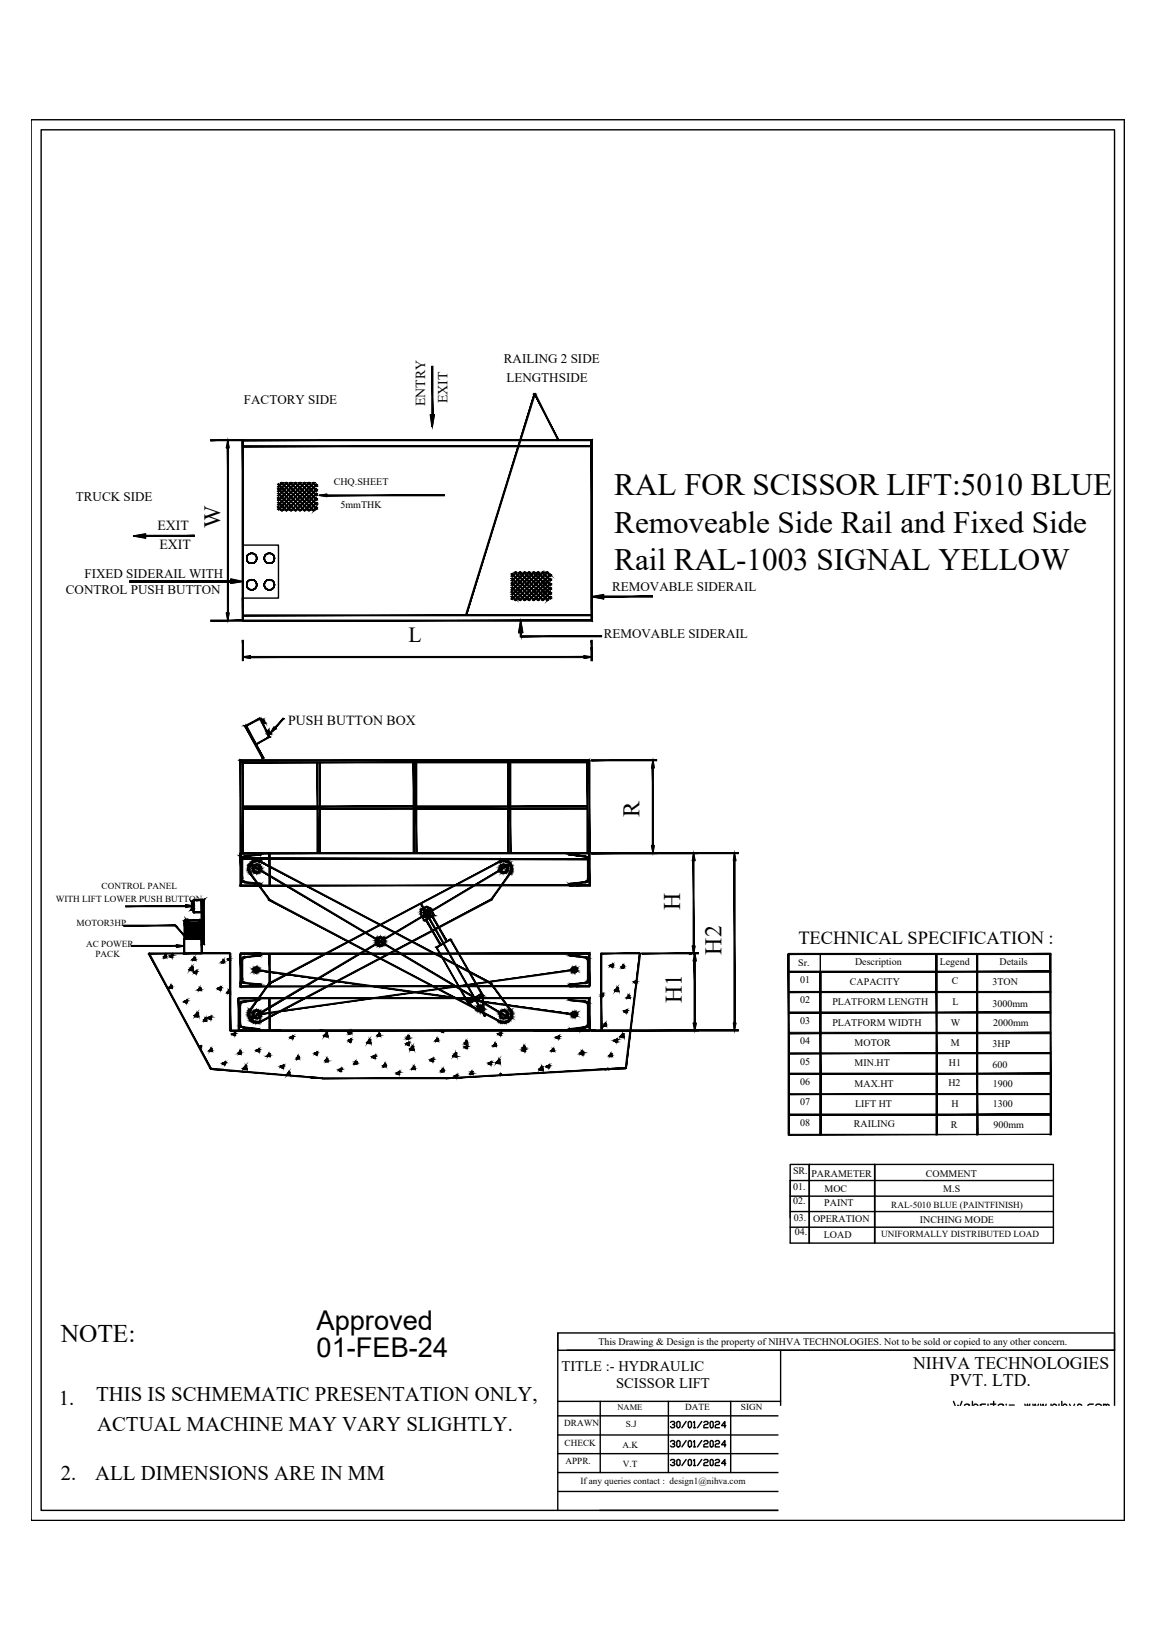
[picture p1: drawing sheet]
<svg xmlns="http://www.w3.org/2000/svg" width="210mm" height="297mm" viewBox="0 0 210 297" stroke-linecap="round" stroke-linejoin="round" font-family="sans-serif">
<defs><g id="words">
<g font-size="5.6">
<text x="111.5" y="89.9">RAL FOR SCISSOR LIFT:5010 BLUE</text>
<text x="111.5" y="96.6">Removeable Side Rail and Fixed Side</text>
<text x="111.5" y="103.4">Rail RAL-1003 SIGNAL YELLOW</text>
</g>
<g font-size="4.9">
<text x="57.4" y="241.2">Approved</text>
<text x="57.4" y="246.1">01-FEB-24</text>
</g>
<text font-size="4.6" x="11" y="243.3">NOTE:</text>
<g font-size="4.3">
<text x="40" y="95.7" transform="rotate(-90 40 95.7)">W</text>
<text x="116" y="148.2" transform="rotate(-90 116 148.2)">R</text>
<text x="123.4" y="165" transform="rotate(-90 123.4 165)">H</text>
<text x="130.9" y="173.1" transform="rotate(-90 130.9 173.1)">H2</text>
<text x="123.7" y="181.9" transform="rotate(-90 123.7 181.9)">H1</text>
</g>
<text font-size="3.9" x="74.1" y="116.3">L</text>
<g font-size="3.8">
<text x="10.7" y="254.8">1.</text>
<text x="17.5" y="254.1">THIS IS SCHMEMATIC PRESENTATION ONLY,</text>
<text x="17.6" y="259.5">ACTUAL MACHINE MAY VARY SLIGHTLY.</text>
<text x="11" y="268.4">2.</text>
<text x="17.3" y="268.4">ALL DIMENSIONS ARE IN MM</text>
</g>
<text font-size="3.3" x="144.8" y="171.2">TECHNICAL SPECIFICATION :</text>
<g font-size="3.2">
<text x="165.7" y="248.3">NIHVA TECHNOLOGIES</text>
<text x="172.3" y="251.3">PVT. LTD.</text>
</g>
<g font-size="2.7">
<text x="101.9" y="248.6">TITLE :- HYDRAULIC</text>
<text x="111.8" y="251.8">SCISSOR LIFT</text>
</g>
<g font-size="2.5">
<text x="77.1" y="73.7" transform="rotate(-90 77.1 73.7)">ENTRY</text>
<text x="81.2" y="73.1" transform="rotate(-90 81.2 73.1)">EXIT</text>
<text x="28.5" y="96.2">EXIT</text>
<text x="28.9" y="99.5">EXIT</text>
<text x="52.3" y="131.5">PUSH BUTTON BOX</text>
</g>
<g font-size="2.4">
<text x="91.4" y="65.8">RAILING 2 SIDE</text>
<text x="91.9" y="69.2">LENGTHSIDE</text>
<text x="44.3" y="73.2">FACTORY SIDE</text>
<text x="13.8" y="90.9">TRUCK SIDE</text>
<text x="12" y="107.7">CONTROL PUSH BUTTON</text>
<text x="15.3" y="104.8">FIXED SIDERAIL WITH</text>
<text x="111.1" y="107.1">REMOVABLE SIDERAIL</text>
<text x="109.5" y="115.7">REMOVABLE SIDERAIL</text>
</g>
<g font-size="1.8">
<text x="60.6" y="87.9">CHQ.SHEET</text>
<text x="61.8" y="92.1">5mmTHK</text>
<text x="144.8" y="175.2">Sr.</text>
<text x="145.1" y="178.2">01</text>
<text x="154.2" y="178.6">CAPACITY</text>
<text x="155.1" y="175.1">Description</text>
<text x="170.5" y="175.1">Legend</text>
<text x="172.7" y="178.5">C</text>
<text x="180.1" y="178.6">3TON</text>
<text x="181.3" y="175">Details</text>
<text x="145.1" y="181.9">02</text>
<text x="145.1" y="185.7">03</text>
<text x="151" y="182.3">PLATFORM LENGTH</text>
<text x="172.5" y="186">W</text>
<text x="172.8" y="182.3">L</text>
<text x="180.1" y="182.6">3000mm</text>
<text x="180.2" y="186">2000mm</text>
<text x="145.1" y="189.3">04</text>
<text x="151" y="186.1">PLATFORM WIDTH</text>
<text x="155" y="189.7">MOTOR</text>
<text x="172.5" y="189.7">M</text>
<text x="180.1" y="189.8">3HP</text>
<text x="145.1" y="193">05</text>
<text x="145.1" y="196.8">06</text>
<text x="155" y="193.4">MIN.HT</text>
<text x="155" y="197.1">MAX.HT</text>
<text x="172.1" y="197">H2</text>
<text x="172.1" y="193.3">H1</text>
<text x="180.1" y="193.7">600</text>
<text x="180.1" y="197.2">1900</text>
<text x="145.1" y="200.5">07</text>
<text x="155.1" y="200.8">LIFT HT</text>
<text x="172.6" y="200.7">H</text>
<text x="180.1" y="200.8">1300</text>
<text x="145.1" y="204.2">08</text>
<text x="154.9" y="204.4">RAILING</text>
<text x="172.5" y="204.5">R</text>
<text x="180.2" y="204.6">900mm</text>
<text x="143.9" y="213">SR.</text>
<text x="143.9" y="215.7">01.</text>
<text x="147.2" y="213.4">PARAMETER</text>
<text x="168" y="213.4">COMMENT</text>
<text x="143.9" y="218.3">02.</text>
<text x="144" y="221.4">03.</text>
<text x="147.5" y="221.6">OPERATION</text>
<text x="149.5" y="218.8">PAINT</text>
<text x="149.6" y="216.1">MOC</text>
<text x="166.9" y="221.7">INCHING MODE</text>
<text x="171.1" y="216.1">M.S</text>
<text x="144.2" y="223.9">04.</text>
<text x="149.5" y="224.6">LOAD</text>
<text x="108.6" y="243.9">This Drawing &amp; Design is the property of NIHVA TECHNOLOGIES. Not to be sold or copied to any other concern.</text>
</g>
<g font-size="1.7">
<text x="18.4" y="161.3">CONTROL PANEL</text>
<text x="10.1" y="163.5">WITH LIFT LOWER PUSH BUTTON</text>
<text x="13.9" y="167.9">MOTOR3HP</text>
<text x="15.6" y="171.7">AC POWER</text>
<text x="17.3" y="173.5">PACK</text>
<text x="161.7" y="219">RAL-5010 BLUE (PAINTFINISH)</text>
<text x="159.9" y="224.4">UNIFORMALLY DISTRIBUTED LOAD</text>
<text x="124.3" y="255.7">DATE</text>
<text x="134.4" y="255.7">SIGN</text>
<text x="102.4" y="258.7">DRAWN</text>
<text x="102.4" y="262.1">CHECK</text>
<text x="113" y="262.5">A.K</text>
<text x="113.5" y="258.8">S.J</text>
<text x="102.6" y="265.6">APPR.</text>
<text x="105.3" y="269.1">If any queries contact : design1@nihva.com</text>
<text x="113" y="266.1">V.T</text>
</g>
<text font-size="1.5" x="112" y="255.7">NAME</text>
</g></defs>
<!-- layer: 0 -->
<g fill="#000" stroke="#000" stroke-width=".18">
<path d="M41.3 79.8l.2 1.4h-.4zM78.1 75.2h.7l-.3 2.2zM107.2 79.8l.3 32.7h-.3zM41.1 111.2h.4l-.2 1.3zM94.5 112.5l.3 2.2h-.7zM43.5 137.8l.2 16.9h-.2zM44.6 131.5l.1 .2zM48.7 132.6h.2l.2 .5zM118.5 137.9l.2 1.3h-.4zM45.9 156.1l.1 .2zM44.4 155.4l1.7-.3h1.1zM46.2 158l-.1 .2z"/>
<path d="M46.2 158.1v.1zM46.6 156l-.1 .2zM46.7 156.7l-.1 .3h-.1zM46.8 156l-.2 .2zM46.8 156.8v.2h-.2zM47.1 157.9l.2 .1zM46.9 157.1l.2-.2zM47.2 155h.1zM47.3 156.2v.1zM90.6 156.2v.2zM90.6 156.2l.1 .1zM90.9 156.9l.1 .2z"/>
<path d="M90.9 156.9l.2 .2zM91.1 156.2l-.1 .1zM91.3 156.7l.1 .3h-.2zM91.4 156v.2h-.1zM91.5 158.2v.2h-.2zM91.5 156.8l-.1 .2zM91.5 156l-.1 .2zM91.7 158.1l.1 .2zM91.7 158l.1 .2zM91.8 158l.1 .2zM91.5 157l.3-.2zM92 157.9h.1l-.1 .2z"/>
<path d="M91.9 157.2l.2-.1zM92.4 156.5h-.1zM92.5 158.3l.1 .2zM92.3 156.6l.3-.1zM92.3 156.5h.2zM92.6 158.3h.2zM106.5 159.8h.2l-.2 .2zM106.9 154.7h.1v6zM118.3 153.3h.4l-.2 1.4zM125.8 154.7l.3 1.4h-.5zM133.2 154.7l.3 1.4h-.4zM31.1 173.3h.3l-.5 .2z"/>
<path d="M33.5 170.1h2.9l-2.9 .2zM33.5 167l.1 .2zM33.7 166.8l.1 .2zM34.7 163.5l.2 .4h-.2zM35 163.6h.2v.4zM36.1 166.8v.2zM36.4 167.3h.2v3zM36.3 167h.2zM36.5 163.1l.2 8.5h-.2zM36.6 171.1h.2l-.2 .2zM36.8 163.3h.3v8zM39.8 179.2h.3l-.5 .2z"/>
<path d="M46 175.7l.2 .1zM46.1 175.6l.1 .1zM46 175.6l.2 .2zM46.2 175.5l.1 .1zM46.2 175.5l.1 .2zM46 176.1h.2zM46.1 176.2l.2-.1zM46.2 176.1v.2zM46.3 175.4l.1 .2zM46.2 176.3l.1-.2zM46.3 176.2v.2zM46.5 176.1l.1 .3z"/>
<path d="M46.6 176.1l.1 .2zM46.6 176.1l.2 .2zM46.6 175.4l-.1 .2zM46.7 176.1l.1 .1zM46.7 175.5l-.1 .1zM46.8 175.8h.2zM46.6 175.6l.2-.1zM46.6 175.6h.2zM46.8 176h.2zM47.2 173.1l.1 .2zM47.2 178.5l-.1 .1zM68.6 170.1l.1 .1z"/>
<path d="M68.6 171.3v.1zM68.7 171.3l-.1 .2zM68.9 169.9l-.1 .2zM69 169.9l-.1 .2zM69.1 170v.1h-.2zM69.2 170l-.2 .1zM69.3 171.3l.1 .2zM69.2 170.2l.2-.1zM69.3 170.2l.1-.1zM69.5 171.1l.2 .1zM69.3 170.2l.2-.1zM69.5 171.1h.2l-.1 .2z"/>
<path d="M69.5 170.4l.2-.1zM69.5 170.4h.2zM77.3 165.1v.2zM77.5 165.1v.1zM77.6 166.2l.1 .2zM77.7 166.1l.1 .2zM77.7 166.1l.2 .1zM77.8 165.1l-.2 .2zM77.9 165.7h.2zM77.9 165.9h.2l-.1 .1zM103.2 178.7l.2 .1h-.2zM103.3 160.4l.1 .1z"/>
<path d="M103.3 178.5l.1 .2zM103.3 178.5l.2 .1zM103.7 175.7l.2 .1zM103.8 175.6l.1 .1zM103.8 175.6l.1 .2zM103.8 176.1h.1zM103.9 176.1l-.1 .1zM104 175.4l.1 .2zM103.9 176.3l.2-.1zM104.2 176.1l.1 .3zM104.3 176.1v.3zM104.3 176.1l.1 .2z"/>
<path d="M104.3 176.1l.2 .2zM104.4 176.1l.1 .2zM104.4 176.1l.2 .1zM104.5 176l.1 .1zM104.4 175.5l-.1 .1zM104.3 175.6l.2-.1zM104.5 176l.2 .1zM125.6 171.6h.5l-.3 1.4zM126 172.9l.3 1.4h-.5zM37.8 184.7l.2-.2h.3zM40.4 193l.3-.3h.3zM42.2 187.6l.2-.1h.3z"/>
<path d="M43.5 190.6l.3 .5h-.2zM45.3 183l.2 .2zM45.6 184.9l-.1 .1zM46.2 183.3l.1 .1zM46.5 183.1v.2h-.1zM46.5 185.3v.2zM46.6 185.3v.2h-.1zM46.7 185.3h.1v.2zM46.9 181.1l.1 .1zM46.9 184.5l.1 .2zM46.9 184.4l.1 .2zM47 184.4l.1 .2z"/>
<path d="M47 185.3l.1 .2h-.1zM47.1 184.3h.2l-.1 .2zM47.3 185.1v.2zM47.1 183.6h.2zM47.3 185.1l.1 .2zM51.2 193.3h.2l-.4 .2zM53.8 192.1l.4-.2v.2zM57.1 191.2l.2-.2h.3zM61.5 194.1l.2-.2h.3zM63.5 188.6h.3l-.5 .2zM67.8 191.6h.4l-.6 .2zM78.4 192.1h.3l-.5 .2z"/>
<path d="M82.7 195.1h.3l-.5 .2zM84.3 189.9l.3-.1h.3zM86.8 182.4l.2 .1zM86.9 182.3l.1 .2zM86.9 182.4l.2 .1zM87 182.3l.1 .2zM87 182.3h.1v.2zM87.1 182.3v.2zM87.1 183.3v.2zM87.2 182.3l-.1 .2zM87.2 183l.1 .2zM87.3 183v.2z"/>
<path d="M87.3 183l.1 .1zM87.3 183.3v.1zM87.3 182.9l.2 .1zM87.3 183.2l.1 .1zM87.2 182.5l.2-.1zM87.3 182.4l-.1 .1zM87.4 183.2l.1 .1zM87.5 182.9l.1 .1zM87.3 182.5h.2zM87.3 182.6l.2-.1zM87.6 183l.1 .2zM87.6 182.8h.3v.1z"/>
<path d="M89 192.7h.2l-.5 .2zM90.5 192.2l.3 .6h-.2zM90.5 187.6l.2-.2h.3zM90.7 185.1l-.1 .2zM90.8 185.3l-.1 .1zM91.1 183.2l.1 .2zM91.4 185.3v.2h-.2zM91.5 183.1v.2h-.2zM91.5 185.3h.1l-.1 .2zM91.6 183.2l-.1 .1zM91.6 185.3l-.1 .2zM91.8 183.3l-.1 .1z"/>
<path d="M91.7 183.4l.1-.1zM91.8 185.3l.1 .2h-.1zM91.9 184.3l.1 .1zM91.7 183.4l.2-.1zM91.9 184.3l.2 .1zM92.2 185.1l.1 .2zM92.3 185v.2zM92.3 184.9l.2 .2zM92.3 184.9l.2 .1zM92.4 184.8l.2 .2zM92.5 184.8h.1v.2zM92.5 183.2l.2-.1z"/>
<path d="M92.7 184.6h.1zM92.7 184.5h.2zM94.8 190.5l.3-.1h.2zM101 188.2l.2-.2h.3zM103.3 186.7h.1zM103.3 186.5l.2 .2zM103.2 181.2h.2zM103.8 183.7l.1 .1zM103.8 184.2l.1-.1zM104 184.2l-.1 .2zM104.1 184.2l-.2 .2zM104.2 183.4v.2z"/>
<path d="M104.3 184.2l.1 .2zM104.3 184.2l.2 .2zM104.4 184.1l.1 .3zM104.4 183.5l-.2 .2zM104.4 184.1l.2 .2zM104.4 183.6l-.1 .1zM104.5 183.9l.2 .1zM104.3 183.7l.2-.1zM104.5 184.1l.2 .1zM104.4 183.7l.2-.1zM104.4 183.8l.2-.1zM106.5 186.1h.2l-.2 .2z"/>
<path d="M113.6 183.3h.2l-.5 .2zM113.8 181.1l.4-.2v.2zM125.8 185.5h.5l-.3 1.4zM133.1 185.5h.4l-.3 1.4zM143.1 205.7h47.5l-47.5 .2z"/>
<path d="M38.2 79.7h5.8l-5.8 .2zM38.2 79.9h5.8v-.2z"/>
<path d="M44 79.8h.2v32.7zM44 79.8v32.7h.2z"/>
<path d="M44 79.8l.2 30.6v-30.6zM44 79.8l.2 30.6h-.2z"/>
<path d="M78.3 66.4l.2 8.8v-8.8zM78.3 66.4l.2 8.8h-.2z"/>
<path d="M96.9 71.3l-12.3 40.3h-.2zM84.4 111.6h.2z"/>
<path d="M96.9 71.3l.2 .1zM96.9 71.4l-12.3 40.2 12.5-40.2z"/>
<path d="M96.9 71.4h.3zM96.9 71.4l4.5 8.4-4.2-8.4zM96.9 71.4l4.5 8.4h-.3zM101.1 79.8l.1 .1 .2-.1z"/>
<path d="M107.2 79.9l.3 32.5h-.3zM107.2 112.4l.3 .2v-.2z"/>
<path d="M44 79.9l63.5-.2-.3 .2zM44 79.7v.2l63.5-.2z"/>
<path d="M107.5 79.7v.2h-.3zM107.2 79.9l.3 32.7v-32.7z"/>
<path d="M26.4 97.1h8.9l-8.9 .2zM26.4 97.3h8.9v-.2z"/>
<path d="M24.2 97.2l2.2-.4v.4zM24.2 97.2l2.2 .4v-.4z"/>
<path d="M41.2 81.2h.3v30zM41.2 81.2v30h.3z"/>
<path d="M44 80.8h63.4l-63.4 .2zM44 81h63.4v-.2z"/>
<path d="M50.4 91.9l.9 .7h-.3zM51 92.6h.3z"/>
<path d="M50.4 91.1l1.7 1.5h-.3zM51.8 92.6h.3z"/>
<path d="M50.4 90.3l2.5 2.3h-.2zM52.7 92.6h.2z"/>
<path d="M50.4 89.5l3.3 3.1h-.2zM53.5 92.6h.2z"/>
<path d="M50.4 88.6l4.1 4h-.2zM54.3 92.6h.2z"/>
<path d="M50.4 87.8l5 4.8h-.3zM55.1 92.6h.3z"/>
<path d="M50.5 91.8l.1 .1h-.2zM50.4 91.9l.9 .7-.7-.7z"/>
<path d="M50.5 91l.2 .1h-.3zM50.4 91.1l1.7 1.5-1.4-1.5z"/>
<path d="M50.5 90.2l.1 .1h-.2zM50.4 90.3l2.5 2.3-2.3-2.3z"/>
<path d="M50.5 89.3l.2 .2h-.3zM50.4 89.5l3.3 3.1-3-3.1z"/>
<path d="M50.5 88.5l.2 .1h-.3zM50.4 88.6l4.1 4-3.8-4z"/>
<path d="M50.5 87.7l.2 .1h-.3zM50.4 87.8l5 4.8-4.7-4.8z"/>
<path d="M50.9 87.5l5.3 5.1h-.3zM55.9 92.6h.3z"/>
<path d="M50.9 87.5h.3zM50.9 87.5l5.3 5.1-5-5.1z"/>
<path d="M51.2 87.5l-.6 .8h-.2zM50.4 88.3l.1 .1 .1-.1z"/>
<path d="M51.2 87.5h.2h-.3zM51.1 87.5l-.6 .9 .9-.9z"/>
<path d="M51.7 87.5l5.3 5.1h-.3zM56.7 92.6h.3z"/>
<path d="M51.7 87.5h.3zM51.7 87.5l5.3 5.1-5-5.1z"/>
<path d="M50.4 89.1l1.6-1.6-1.4 1.6zM50.4 89.1l.1 .1 .1-.1z"/>
<path d="M51.9 87.5h.3zM51.9 87.5l-1.4 1.7 1.7-1.7z"/>
<path d="M52.6 87.5l4.9 4.8h-.3zM57.2 92.3l.2 .1 .1-.1z"/>
<path d="M52.6 87.5h.2zM52.6 87.5l4.9 4.8-4.7-4.8z"/>
<path d="M50.4 89.9l2.4-2.4-2.2 2.4zM50.4 89.9l.1 .1 .1-.1z"/>
<path d="M52.8 87.5h.2h-.2zM52.8 87.5l-2.3 2.5 2.5-2.5z"/>
<path d="M53.4 87.5l4.1 3.9h-.3zM57.2 91.4l.2 .2 .1-.2z"/>
<path d="M53.4 87.5h.3zM53.4 87.5l4.1 3.9-3.8-3.9z"/>
<path d="M50.4 90.7l3.3-3.2-3 3.2zM50.4 90.7l.1 .1 .2-.1z"/>
<path d="M53.7 87.5h.1h-.2zM53.6 87.5l-3.1 3.3 3.3-3.3z"/>
<path d="M54.2 87.5l3.3 3.1h-.3zM57.2 90.6l.2 .2 .1-.2z"/>
<path d="M54.2 87.5h.3zM54.2 87.5l3.3 3.1-3-3.1z"/>
<path d="M50.4 91.5l4.1-4-3.9 4zM50.4 91.5l.1 .2 .1-.2z"/>
<path d="M54.5 87.5h.1h-.2zM54.4 87.5l-3.9 4.2 4.1-4.2z"/>
<path d="M55 87.5l2.5 2.3h-.3zM57.2 89.8l.2 .2 .1-.2z"/>
<path d="M55 87.5h.3zM55 87.5l2.5 2.3-2.2-2.3z"/>
<path d="M50.4 92.3l4.9-4.8-4.7 4.8zM50.4 92.3l.1 .2 .1-.2z"/>
<path d="M55.3 87.5h.2h-.3zM55.2 87.5l-4.7 5 5-5z"/>
<path d="M55.9 87.5l1.6 1.5h-.3zM57.2 89l.2 .2 .1-.2z"/>
<path d="M55.9 87.5h.2zM55.9 87.5l1.6 1.5-1.4-1.5z"/>
<path d="M51 92.6l5.1-5.1-4.8 5.1zM51 92.6h.3z"/>
<path d="M56 87.5h.3zM56 87.5l-4.8 5.2 5.1-5.2z"/>
<path d="M56.7 87.5l.8 .7h-.2zM57.3 88.2h.2z"/>
<path d="M56.7 87.5h.3zM56.7 87.5l.8 .7-.5-.7z"/>
<path d="M57 87.5l-5 5.1h-.2zM51.8 92.6h.2z"/>
<path d="M56.8 87.5h.3zM56.8 87.5l-4.8 5.2 5.1-5.2z"/>
<path d="M57.4 87.8l-4.5 4.8h-.2zM52.7 92.6h.2z"/>
<path d="M57.4 87.8l.1 .1h-.3zM57.2 87.9l-4.4 4.8 4.7-4.8z"/>
<path d="M57.4 88.6l-3.7 4h-.2zM53.5 92.6h.2z"/>
<path d="M57.4 88.6l.1 .2h-.3zM57.2 88.8l-3.5 3.9 3.8-3.9z"/>
<path d="M57.4 89.4l-2.9 3.2h-.2zM54.3 92.6h.2z"/>
<path d="M57.4 89.4l.1 .2h-.3zM57.2 89.6l-2.8 3.1 3.1-3.1z"/>
<path d="M57.4 90.3l-2 2.3h-.3zM55.1 92.6h.3z"/>
<path d="M57.4 90.3l.1 .1h-.3zM57.2 90.4l-1.9 2.3 2.2-2.3z"/>
<path d="M57.4 91.1l-1.3 1.5h-.2zM55.9 92.6h.2z"/>
<path d="M57.3 91.2h.2zM57.3 91.2l-1.2 1.5 1.4-1.5z"/>
<path d="M57.4 91.9l-.4 .7h-.3zM56.7 92.6h.3z"/>
<path d="M57.4 91.9l.1 .1h-.2zM57.3 92l-.4 .7 .6-.7z"/>
<path d="M57.9 89.8l1.4-.2v.2zM57.9 89.8l1.4 .2v-.2z"/>
<path d="M59.3 89.7h21.3l-21.3 .2zM59.3 89.9h21.3v-.2z"/>
<path d="M38.2 112.4h5.9l-5.9 .2zM38.2 112.6h5.9v-.2z"/>
<path d="M41.8 105l2.2 .5h-2.2zM41.8 105.5v.3l2.2-.3z"/>
<path d="M23.5 105.4l19.6-.1zM23.5 105.4v.2l16.8-.2z"/>
<path d="M26.3 105.5l16.8-.2v.2zM23.5 105.6l19.6-.1z"/>
<path d="M44 112.4h63.2l-63.2 .2zM44 112.6h63.5l-.3-.2z"/>
<path d="M44 116.1h.2v3.7zM44 116.1v3.7h.2z"/>
<path d="M44.2 111.5h63.2l-63.2 .2zM44.2 111.7h63.2v-.2z"/>
<path d="M44 108.5h.2v3.7zM44 108.5v3.7h.2z"/>
<path d="M45.4 119h60.6l-60.6 .3zM45.4 119.3h60.6v-.3z"/>
<path d="M44.1 119.2l1.3-.2v.2zM44.1 119.2l1.3 .2v-.2z"/>
<path d="M92.8 108.2l.9 .6h-.3zM93.4 108.8l.1 .1 .2-.1z"/>
<path d="M92.8 107.4l1.7 1.4h-.3zM94.2 108.8l.2 .1 .1-.1z"/>
<path d="M92.8 106.6l2.5 2.2h-.3zM95 108.8l.1 .1 .2-.1z"/>
<path d="M92.8 105.7l3.3 3.1h-.2zM95.9 108.8l.1 .1 .1-.1z"/>
<path d="M92.8 104.9l4.2 3.9h-.3zM96.7 108.8l.1 .1 .2-.1z"/>
<path d="M92.8 104.1l5 4.7h-.3zM97.5 108.8l.1 .1 .2-.1z"/>
<path d="M92.9 108l.2 .2h-.3zM92.8 108.2l.9 .6-.6-.6z"/>
<path d="M92.8 107.4h.2zM92.8 107.4l1.7 1.4-1.5-1.4z"/>
<path d="M92.9 106.4l.2 .2h-.3zM92.8 106.6l2.5 2.2-2.2-2.2z"/>
<path d="M92.9 105.6l.2 .1h-.3zM92.8 105.7l3.3 3.1-3-3.1z"/>
<path d="M92.8 104.9l.1-.1 .1 .1zM92.8 104.9l4.2 3.9-4-3.9z"/>
<path d="M92.9 103.9l.2 .2h-.3zM92.8 104.1l5 4.7-4.7-4.7z"/>
<path d="M93.3 103.8l5.3 5h-.2zM98.4 108.8l.1 .1 .1-.1z"/>
<path d="M93.3 103.8l.2-.1 .1 .1zM93.3 103.8l5.3 5-5-5z"/>
<path d="M92.8 104.5l.8-.8-.6 .8zM92.8 104.5l.1 .1 .1-.1z"/>
<path d="M93.6 103.7l.1 .1h-.2zM93.5 103.8l-.6 .8 .8-.8z"/>
<path d="M94.2 103.8l5.3 5h-.3zM99.2 108.8l.1 .1 .2-.1z"/>
<path d="M94.3 103.7l.1 .1h-.2zM94.2 103.8l5.3 5-5.1-5z"/>
<path d="M92.8 105.3l1.7-1.6-1.4 1.6zM92.8 105.3l.1 .2 .2-.2z"/>
<path d="M94.5 103.7v.1h-.2zM94.3 103.8l-1.4 1.7 1.6-1.7z"/>
<path d="M94.5 115.3h14.6l-14.6 .2zM94.5 115.5h14.6v-.2z"/>
<path d="M94.4 114.7h.2v.8zM94.4 114.7v.8h.2z"/>
<path d="M95 103.8l5 4.7h-.3zM99.7 108.5l.1 .2 .2-.2z"/>
<path d="M95 103.8l.1-.1 .2 .1zM95 103.8l5 4.7-4.7-4.7z"/>
<path d="M95.2 103.7l-2.1 2.4h-.3zM92.8 106.1l.1 .2 .2-.2z"/>
<path d="M95.2 103.7l.2 .1h-.3zM95.1 103.8l-2.2 2.5 2.5-2.5z"/>
<path d="M95.8 103.8l4.2 3.9h-.3zM99.7 107.7l.1 .2 .2-.2z"/>
<path d="M95.9 103.7l.2 .1h-.3zM95.8 103.8l4.2 3.9-3.9-3.9z"/>
<path d="M96.1 103.7l-3.1 3.3h-.2zM92.8 107l.1 .1 .1-.1z"/>
<path d="M96.1 103.7l.1 .1h-.3zM95.9 103.8l-3 3.3 3.3-3.3z"/>
<path d="M96.6 103.8l3.4 3.1h-.3zM99.7 106.9l.1 .2 .2-.2z"/>
<path d="M96.7 103.7l.2 .1h-.3zM96.6 103.8l3.4 3.1-3.1-3.1z"/>
<path d="M96.9 103.7l-3.8 4.1h-.3zM92.8 107.8l.1 .2 .2-.2z"/>
<path d="M96.9 103.7l.1 .1h-.3zM96.7 103.8l-3.8 4.2 4.1-4.2z"/>
<path d="M97.4 103.8l2.6 2.2h-.3zM99.7 106l.1 .2 .2-.2z"/>
<path d="M97.4 103.8l.2-.1 .2 .1zM97.4 103.8l2.6 2.2-2.2-2.2z"/>
<path d="M97.7 103.7l-4.7 4.9h-.2zM92.8 108.6l.1 .2 .1-.2z"/>
<path d="M97.7 103.7l.1 .1h-.2zM97.6 103.8l-4.7 5 4.9-5z"/>
<path d="M98.3 103.8l1.7 1.4h-.3zM99.7 105.2l.1 .2 .2-.2z"/>
<path d="M98.4 103.7l.1 .1h-.2zM98.3 103.8l1.7 1.4-1.5-1.4z"/>
<path d="M98.5 103.7l-4.8 5.1h-.3zM93.4 108.8l.1 .1 .2-.1z"/>
<path d="M98.5 103.7l.2 .1h-.3zM98.4 103.8l-4.9 5.1 5.2-5.1z"/>
<path d="M99.1 103.8l.9 .6h-.3zM99.7 104.4l.1 .2 .2-.2z"/>
<path d="M99.1 103.8l.1-.1 .2 .1zM99.1 103.8l.9 .6-.6-.6z"/>
<path d="M94.2 108.8l5.2-5.1-4.9 5.1zM94.2 108.8l.2 .1 .1-.1z"/>
<path d="M99.2 103.8l.2-.1 .1 .1zM99.2 103.8l-4.8 5.1 5.1-5.1z"/>
<path d="M95.1 108.8l4.7-4.7-4.5 4.7zM95.1 108.8l.1 .1 .1-.1z"/>
<path d="M99.8 104.1l.2 .1h-.3zM99.7 104.2l-4.5 4.7 4.8-4.7z"/>
<path d="M95.9 108.8l3.9-3.9-3.7 3.9zM95.9 108.8l.1 .1 .1-.1z"/>
<path d="M99.8 104.9l.2 .1h-.3zM99.7 105l-3.7 3.9 4-3.9z"/>
<path d="M96.7 108.8l3.1-3.1-2.8 3.1zM96.7 108.8l.1 .1 .2-.1z"/>
<path d="M99.8 105.7l.2 .1h-.3zM99.7 105.8l-2.9 3.1 3.2-3.1z"/>
<path d="M99.8 106.5l-2 2.3h-.3zM97.5 108.8l.1 .1 .2-.1z"/>
<path d="M99.8 106.5l.2 .1h-.3zM99.7 106.6l-2.1 2.3 2.4-2.3z"/>
<path d="M99.8 107.3l-1.2 1.5h-.3zM98.3 108.8l.2 .1 .1-.1z"/>
<path d="M99.8 107.3l.2 .1h-.3zM99.7 107.4l-1.2 1.5 1.5-1.5z"/>
<path d="M99.8 108.1l-.4 .7h-.2zM99.2 108.8l.1 .1 .1-.1z"/>
<path d="M99.8 108.1l.2 .1h-.2zM99.8 108.2l-.5 .7 .7-.7z"/>
<path d="M106 119l1.4 .2h-1.4zM106 119.2v.2l1.4-.2z"/>
<path d="M107.2 116.1h.3v3.7zM107.2 116.1v3.7h.3z"/>
<path d="M107.2 79.8l.3 32.7v-32.7zM107.2 79.8l.3 30.6v-30.6zM107.2 79.8l.3 30.6h-.3z"/>
<path d="M107.2 117.4h.3v2.4zM107.2 117.4v2.4h.3z"/>
<path d="M109.5 108.1h8.9l-8.9 .2zM109.5 108.3h8.9v-.2z"/>
<path d="M107.3 108.2l2.2-.3v.3zM107.3 108.2l2.2 .4v-.4z"/>
<path d="M43.5 137.8l.2 .2h-.2zM43.5 138l.2 16.7v-16.7z"/>
<path d="M43.7 137.8l.2 .2h-.4zM43.5 138l.6 .2-.2-.2zM43.5 138l.6 .2h-.3zM43.8 138.2l.2 .1 .1-.1z"/>
<path d="M44 138.3h.2v16.4zM44 138.3v16.4h.2z"/>
<path d="M44.3 131.6l3.5 5.9h-.2zM47.6 137.5h.2z"/>
<path d="M44.3 131.6l.3-.1zM44.3 131.6l.3 .1v-.1zM44.3 131.6l.3 .1zM44.4 131.7l3.4 5.8-3.2-5.8z"/>
<path d="M44.6 131.7h.2zM44.6 131.7l3.3 5.7-3.1-5.7zM44.6 131.7l3.3 5.7h-.3zM47.6 137.4l.1 .1 .2-.1z"/>
<path d="M44.5 131.6l2.6-1.4-2.2 1.4zM44.5 131.6v.2l.4-.2z"/>
<path d="M46.8 130.4l.3-.2 .2 .2zM44.5 131.8l2.8-1.4h-.5z"/>
<path d="M47.1 130.3l1.9 3.3h-.3zM48.7 133.6l.3 .1zM48.6 133.7h.4zM46.5 135l2.5-1.3h-.4z"/>
<path d="M47.1 130.3h.2zM47.1 130.3l1.9 3.4-1.7-3.4z"/>
<path d="M47.7 130.6l.4 .4h-.2zM47.9 131l.2 .1zM47.9 131l.2 .1h-.2zM47.9 131.1l-.1 .3 .3-.3z"/>
<path d="M47.3 130.6l.5-.2-.2 .2zM47.3 130.6l.2 .2 .1-.2z"/>
<path d="M47.8 130.4l.1 .2h-.3zM47.6 130.6l-.1 .2 .4-.2z"/>
<path d="M47.7 130.6h.2zM47.7 130.6l.4 .5-.2-.5z"/>
<path d="M47.6 131.2l.3-.2v.2zM47.6 131.2l.2 .2 .1-.2z"/>
<path d="M48.7 132.6l.3 .4h-.1zM48.9 133l.2 .1zM48.9 133l.2 .1h-.3zM48.8 133.1l-.1 .3 .4-.3z"/>
<path d="M46.4 134.9l2.3-1.3-1.9 1.3zM46.4 134.9l.1 .1 .3-.1z"/>
<path d="M48.3 132.6l.4-.3-.1 .3zM48.3 132.6l.1 .2 .2-.2z"/>
<path d="M48.5 133.1l.4-.1-.1 .1zM48.5 133.1l.2 .3 .1-.3z"/>
<path d="M48.7 132.3v.3h.2zM48.7 132.3v.3h-.2zM48.5 132.6l-.1 .2 .3-.2z"/>
<path d="M49.7 131.9l.4 .3h-.6zM49.5 132.2l-.5 .8 1.1-.8z"/>
<path d="M51.4 130.2l-1.3 1.7h-.3zM49.8 131.9l.2 .2 .1-.2z"/>
<path d="M51.4 130.2l.1 .1h-.2zM51.3 130.3l-1.3 1.8 1.5-1.8z"/>
<path d="M57.5 138.3h.2v16.5zM57.5 138.3v16.5h.2z"/>
<path d="M58 138.3h.1v16.5zM58 138.3v16.5h.1z"/>
<path d="M74.9 138.3h.3v16.4zM74.9 138.3v16.4h.3z"/>
<path d="M75.4 138.3h.2v16.4zM75.4 138.3v16.4h.2z"/>
<path d="M92.1 138.3h.2v16.5zM92.1 138.3v16.5h.2z"/>
<path d="M92.5 138.3h.2v16.5zM92.5 138.3v16.5h.2z"/>
<path d="M44 138.3l62.6-.2v.2zM44 138.1v.2l62.6-.2z"/>
<path d="M106.5 138.3l.2 16.4v-16.4zM106.5 138.3l.2 16.4h-.2z"/>
<path d="M106.9 137.8l.1 .2h-.2zM106.8 138l-.1 .3 .3-.3z"/>
<path d="M106.9 137.8l-.2 .4h-.2zM106.5 138.2l.2 .1v-.1z"/>
<path d="M43.7 138l63.2-.2v.2zM43.5 137.8l.2 .2 63.2-.2z"/>
<path d="M106.9 137.9l.1 16.8v-16.8zM106.9 137.9l.1 16.8h-.1z"/>
<path d="M107.3 137.8h11.8l-11.8 .2zM107.3 138h11.8v-.2z"/>
<path d="M118.3 139.2l.2 14.1v-14.1zM118.3 139.2l.2 14.1h-.2z"/>
<path d="M43.5 155.2l.2 .1zM43.5 155.3l.2 .1z"/>
<path d="M43.5 155.2h.2zM43.6 155.2l.1 .2z"/>
<path d="M43.5 155.2h.1zM43.5 155.2h.2z"/>
<path d="M43.5 155.1h.2zM43.5 155.1h.2z"/>
<path d="M43.6 154.6h63.3l-63.3 .2zM43.6 154.8h63.3v-.2z"/>
<path d="M43.6 154.6h3.7l-3.7 .2zM43.6 154.8h3.7v-.2z"/>
<path d="M43.6 154.6h63.3l-63.3 .2zM43.6 154.8h63.3v-.2z"/>
<path d="M43.6 155.5l63.3 .2h-63.3zM43.6 155.7l63.3 .3v-.3z"/>
<path d="M43.5 154.7l.2 5.8v-5.8zM43.5 154.7l.2 5.8h-.2zM43.5 160.5v.2l.2-.2z"/>
<path d="M43.5 155.2l.2-.1zM43.5 155.2h.2z"/>
<path d="M43.5 155.1l.2-.1zM43.5 155.1h.2z"/>
<path d="M43.8 159.5l.3 .2h-.3zM43.8 159.7h.3z"/>
<path d="M43.9 159.8h.4zM43.9 159.8l.2 .1 .2-.1z"/>
<path d="M43.9 155.6h.2zM43.9 155.6l.1 .3 .1-.3z"/>
<path d="M43.9 155.6l.1 .2h-.2zM43.8 155.8l.2 .1z"/>
<path d="M43.8 159.5l.2-.1zM43.8 159.5l.3 .2-.1-.2z"/>
<path d="M43.8 155.8l.2 3.6v-3.6zM43.8 155.8l.2 3.6h-.2z"/>
<path d="M44 146.6h31.1l-31.1 .2zM44 146.8h31.1v-.2z"/>
<path d="M44 146.1h31.1l-31.1 .3zM44 146.4h31.1v-.3z"/>
<path d="M43.9 159.8h.3zM43.9 159.8h.4z"/>
<path d="M44.1 155.3v.2h-.2zM43.9 155.5l.2 .2v-.2z"/>
<path d="M44.2 159.8l.2 .1h-.2zM44.2 159.9l-.1 .1 .3-.1z"/>
<path d="M44.1 155.3l.2-.1v.1zM44.1 155.3l.2 .2v-.2zM44.1 155.3l.2 .2h-.2zM44.1 155.5v.2l.2-.2z"/>
<path d="M44.4 159.9l1.8 .2h-1.9zM44.3 160.1l2.9 .1z"/>
<path d="M44.1 160l.3-.1v.1zM44.1 160h.3z"/>
<path d="M45.1 157.2l.2 .2h-.3zM45 157.4l.2 .1 .1-.1zM45 157.4l.2 .1h-.2zM45 157.5l.2 .1v-.1zM45 157.5l.2 .1h-.2zM45 157.6l.3 .1zM45 157.6l.3 .1zM45 157.7h.3z"/>
<path d="M45.1 157.1l.1 .1h-.1zM45.1 157.2l.2 .1zM45.1 157.2l.2 .1zM45.1 157.3l.2 .1v-.1z"/>
<path d="M45.1 157l.1 .1h-.1zM45.1 157.1l.2 .1zM45.1 157.1l.2 .1zM45.2 157.2h.1z"/>
<path d="M45.2 156.9l.1 .1zM45.1 157l.3 .1zM45.1 157l.3 .1zM45.2 157.1l.1 .1 .1-.1z"/>
<path d="M45.2 156.8l.1 .1h-.1zM45.2 156.9l.2 .1zM45.2 156.9l.2 .1zM45.3 157h.1z"/>
<path d="M45 157.8l.3-.1zM45 157.8h.3zM45 157.8h.3zM45.1 157.8h.2z"/>
<path d="M45.1 157.9l.2-.1zM45.1 157.9l.2 .1zM45.1 157.9l.2 .1zM45.1 158h.2z"/>
<path d="M45.3 156.6l.1 .2h-.2zM45.2 156.8l.2 .1zM45.2 156.8l.2 .1zM45.3 156.9h.1z"/>
<path d="M45.1 158h.3zM45.1 158l.3 .1zM45.1 158l.3 .1zM45.1 158.1h.3z"/>
<path d="M45.3 158.5l3.7 4.6h-.3zM48.7 163.1l.1 .1 .2-.1z"/>
<path d="M45.4 156.8l47.2 27.9h-.4zM92.2 184.7l.3 .2 .1-.2z"/>
<path d="M45.1 158.2h.3zM45.1 158.2h.3zM45.1 158.2h.3zM45.2 158.2h.2z"/>
<path d="M45.2 158.3h.3zM45.2 158.3h.3z"/>
<path d="M45.4 156.5l.1 .1h-.2zM45.3 156.6l.2 .2zM45.3 156.6l.2 .2zM45.4 156.8v.1l.1-.1z"/>
<path d="M45.5 156.6l.3 .2h-.4zM45.4 156.8l47.2 27.9-46.8-27.9z"/>
<path d="M45.4 156.5l.2 .2zM45.4 156.5l.2 .2zM45.5 156.7v.1z"/>
<path d="M45.4 158.4h.1zM45.3 158.4h.2z"/>
<path d="M45.5 156.5l.1 .1zM45.5 156.5l.1 .1zM45.5 156.6h.1z"/>
<path d="M45.3 158.4h.2zM45.3 158.4h.1z"/>
<path d="M45.3 158.5h.3zM45.3 158.5l3.7 4.6-3.4-4.6z"/>
<path d="M45.6 156.3l-.1 .1zM45.5 156.4l.1 .1zM45.5 156.4l.1 .1zM45.6 156.5v.1z"/>
<path d="M45.6 156.3h.1zM45.6 156.3l.1 .2zM45.6 156.3l.1 .2z"/>
<path d="M45.8 157.4l.1 .1zM45.8 157.5h.2zM45.8 157.5h.2zM45.8 157.5l.2 .1v-.1z"/>
<path d="M45.8 157.5l.2 .1h-.2zM45.8 157.6l.2 .1zM45.8 157.6l.2 .1zM45.8 157.7h.2z"/>
<path d="M45.8 156.2l-.1 .1zM45.7 156.3l.1 .1zM45.7 156.3l.1 .1z"/>
<path d="M45.9 157.1l.1 .3h-.2zM45.8 157.4h.2zM45.8 157.4h.2zM45.9 157.4l.1 .1v-.1z"/>
<path d="M45.9 157.1l.2 .2zM45.9 157.1l.2 .2zM45.9 157.3l.1 .1 .1-.1z"/>
<path d="M45.9 157.1l.2 .1zM45.9 157.1l.2 .1z"/>
<path d="M45.9 156.1h.2zM45.9 156.1h.2l-.1 .2z"/>
<path d="M45.8 156.2l.1-.1zM45.8 156.2l.1 .1v-.1zM45.8 156.2l.1 .1h-.1zM45.8 156.3h.1z"/>
<path d="M45.8 157.8h.3zM45.8 157.8h.3zM45.8 157.8h.3zM45.9 157.8h.2z"/>
<path d="M46.1 156.9v.2h-.2zM45.9 157.1h.2zM45.9 157.1h.2zM46 157.1l.1 .1z"/>
<path d="M45.9 157.9h.2zM45.9 157.9l.1 .2 .1-.2z"/>
<path d="M46.1 157.9l.1 .1h-.1zM46 158.1l.2-.1z"/>
<path d="M46.1 156.9l.1-.1zM46.1 156.9l.1 .2v-.2zM46.1 156.9l.1 .2z"/>
<path d="M46 158.1l.2-.1zM46 158.1h.2z"/>
<path d="M46.1 156.1l.1-.1zM46.1 156.1l.1 .2v-.2zM46.1 156.1l.1 .2h-.2zM46 156.3h.2z"/>
<path d="M46.1 158.2l.2-.2zM46.1 158.2h.1z"/>
<path d="M46.3 158.1l-.1 .1zM46.2 158.2v.1z"/>
<path d="M46.3 158.1h.1zM46.3 158.1l-.1 .2 .2-.2z"/>
<path d="M46.2 156.8h.2zM46.2 156.8l.1 .2v-.2zM46.2 156.8l.1 .2h-.1zM46.2 157h.1z"/>
<path d="M46.2 156h.2zM46.2 156l.1 .3zM46.2 156l.1 .3h-.1zM46.2 156.3h.1z"/>
<path d="M46.4 158.1v.2h-.2zM46.2 158.3h.2z"/>
<path d="M46.4 158.1l.1 .1zM46.4 158.2v.1l.1-.1z"/>
<path d="M46.4 156v.2zM46.4 156l-.1 .2z"/>
<path d="M46.4 156.8h.1zM46.4 156.8v.2l.1-.2zM46.4 156.8v.2z"/>
<path d="M46.5 158.2l-.1 .1zM46.4 158.3l.1 .1z"/>
<path d="M46.6 156h.2zM46.6 156v.2l.2-.2z"/>
<path d="M46.5 156h.1zM46.5 156v.2l.1-.2zM46.5 156v.2h-.1z"/>
<path d="M46.5 158.2l.2-.1zM46.5 158.2v.2z"/>
<path d="M46.7 156.7l.1 .1zM46.7 156.8l-.1 .2 .2-.2z"/>
<path d="M46.5 156.8l.2-.1zM46.5 156.8v.2l.1-.2zM46.5 156.8l-.1 .2z"/>
<path d="M46.7 158.1v.3l.1-.3zM46.7 158.1v.3h-.2z"/>
<path d="M46.8 158.1v.2zM46.8 158.3l-.1 .1z"/>
<path d="M46.8 156.8h.2zM46.8 156.8v.2l.2-.2z"/>
<path d="M46.7 156.2l.2-.2zM46.8 156l-.1 .2 .2-.2z"/>
<path d="M46.8 158.1h.1zM46.8 158.1v.2z"/>
<path d="M46.9 158.1l.1 .2h-.2zM46.8 158.3h.2z"/>
<path d="M46.9 156h.1zM46.9 156l-.1 .2 .2-.2z"/>
<path d="M47 156.8v.1zM46.9 156.9v.1l.1-.1z"/>
<path d="M46.8 157l.2-.2zM46.8 157h.1z"/>
<path d="M46.9 158.1l.1-.1zM46.9 158.1l.1 .2v-.2z"/>
<path d="M47 158l.1 .2h-.1zM47 158.2v.1l.1-.1z"/>
<path d="M47 156l.1 .1zM47 156.1v.2l.1-.2z"/>
<path d="M46.8 156.2l.2-.2zM46.8 156.2l.2 .1z"/>
<path d="M47 157.9l.1 .1zM47 158l.1 .2z"/>
<path d="M47 157.9l.2 .1zM47.1 158v.2l.1-.2z"/>
<path d="M47 156.9h.1zM47 156.9l-.1 .2 .2-.2z"/>
<path d="M46.9 157l.1-.1zM46.9 157v.1z"/>
<path d="M47 157.9h.1zM47 157.9l.2 .1z"/>
<path d="M47.1 157.8l.2 .1zM47.2 157.9h.1z"/>
<path d="M47.1 157.4h.3zM47.2 157.4h.2z"/>
<path d="M47.1 156.9l.1 .2h-.2zM47 157.1h.2z"/>
<path d="M47.1 156.1h.2zM47.1 156.1l-.1 .2 .3-.2z"/>
<path d="M47.1 156.1l-.1 .2zM47 156.3h.1z"/>
<path d="M44.3 155.2l2.8-.3-1.6 .3zM44.3 155.2l.1 .2 1.1-.2zM44.3 155.2l.1 .2h-.1zM44.3 155.4h.1z"/>
<path d="M47.2 157.7l.1 .1h-.2zM47.1 157.8l.2 .1z"/>
<path d="M47.2 157.7h.2zM47.2 157.7l.1 .2 .1-.2z"/>
<path d="M47.2 157.6l.1 .1zM47.2 157.7h.2z"/>
<path d="M47.2 157.5v.1h.2zM47.2 157.6h.2v.1z"/>
<path d="M47 157.1h.3zM47 157.1h.3l-.2 .2zM47.1 157.3h.2v-.2zM47.1 157.3h.2z"/>
<path d="M47 157.1h.2zM47 157.1h.2z"/>
<path d="M47.2 154.8l.2 .1zM47.2 154.9l.1 .1 .1-.1z"/>
<path d="M47.1 154.9l.1 .2zM46.1 155.1h1.1l-.1-.2z"/>
<path d="M47.3 156.1v.1zM47.2 156.2l-.1 .1 .2-.1z"/>
<path d="M47 156.3l.3-.2zM47 156.3h.2z"/>
<path d="M47.3 156.4l41.8 21.8h-.4zM88.7 178.2l.3 .2 .1-.2z"/>
<path d="M47.1 157.4h.3zM47.1 157.4h.3z"/>
<path d="M47.1 156.3l.2-.1zM47.1 156.3h.2z"/>
<path d="M47.2 154.9l.1 .1zM47.2 154.9v.1h.1z"/>
<path d="M47.2 157.5l.2-.1zM47.2 157.5l.2 .1v-.1z"/>
<path d="M47.2 154.7h.2v.1zM47.2 154.7v.1h.2z"/>
<path d="M47.4 156.3l.3 .1h-.4zM47.3 156.4l41.8 21.8-41.4-21.8z"/>
<path d="M47.4 156.2l-.1 .1zM47.3 156.3v.1z"/>
<path d="M48.8 154.7h.2v5.9zM48.8 154.7v5.9h.2z"/>
<path d="M75.5 146.6h31.1l-31.1 .2zM75.5 146.8h31.1v-.2z"/>
<path d="M75.5 146.1h31.1l-31.1 .3zM75.5 146.4h31.1v-.3z"/>
<path d="M48.8 178.2l41.7-21.9-41.2 21.9zM48.8 178.2l.1 .2 .4-.2z"/>
<path d="M90.2 156.4l.3-.1 .1 .1zM48.9 178.4l41.7-22h-.4z"/>
<path d="M90.6 157.4l.2 .2h-.2zM90.6 157.6h.2zM90.6 157.6h.2zM90.6 157.6h.2z"/>
<path d="M90.6 157.3l.2 .1h-.2zM90.6 157.4l.2 .1zM90.6 157.4l.2 .1zM90.6 157.5l.2 .1z"/>
<path d="M90.7 157.1l.1 .2h-.2zM90.6 157.3l.3 .1zM90.6 157.3l.3 .1zM90.7 157.4l.1 .1 .1-.1z"/>
<path d="M90.7 156.1h.2zM90.7 156.1h.2v.2z"/>
<path d="M90.7 156.1l.2 .2h-.2zM90.7 156.3h.2z"/>
<path d="M90.6 156.2l.1-.1zM90.6 156.2l.1 .1v-.1z"/>
<path d="M90.8 157.1h-.1zM90.7 157.1l.2 .2zM90.7 157.1l.2 .2zM90.8 157.3l.1 .1z"/>
<path d="M90.6 157.7h.2zM90.6 157.7l.3 .1zM90.6 157.7l.3 .1zM90.6 157.8h.3z"/>
<path d="M90.8 157.9l-.1 .1zM90.7 158l.2-.1z"/>
<path d="M90.9 156.9v.2h-.1zM90.8 157.1h.1zM90.8 157.1h.1zM90.8 157.1l.1 .2z"/>
<path d="M90.7 157.9l.2-.1zM90.6 157.9h.3z"/>
<path d="M90.6 157.9h.3zM90.6 157.9h.2z"/>
<path d="M90.9 157.9l.1 .1h-.2zM90.8 158h.2z"/>
<path d="M90.8 158h.2zM90.8 158l.1 .2v-.2z"/>
<path d="M91 158l.1 .1h-.2zM90.9 158.1v.1l.2-.1z"/>
<path d="M91 156.8v.1zM90.9 156.9l.2 .2z"/>
<path d="M90.9 156.1l.1-.1zM90.9 156.1v.2l.1-.2zM90.9 156.1v.2z"/>
<path d="M90.9 158.2l.2-.1zM90.9 158.2l.1 .1 .1-.1z"/>
<path d="M91.1 158.1h.1zM91.1 158.1l-.1 .2z"/>
<path d="M91 156h.1zM91 156v.3l.1-.3zM91 156v.3zM90.9 156.3h.1z"/>
<path d="M91 158.3l.2-.2v.2zM91 158.3h.2z"/>
<path d="M91.2 158.1h.1l-.2 .2zM91.1 158.3h.2v-.2zM91.1 158.3l.2 .1z"/>
<path d="M91 156.8h.2zM91 156.8l.1 .2 .1-.2zM91 156.8l.1 .2z"/>
<path d="M91.1 156h.1v.2zM91.1 156l.1 .2z"/>
<path d="M91.3 158.1l.2 .1zM91.3 158.2v.2l.2-.2z"/>
<path d="M91.3 156.7l.2 .1zM91.3 156.8l.1 .2 .1-.2z"/>
<path d="M91.2 156.8l.1-.1zM91.2 156.8v.2l.1-.2zM91.2 156.8v.2h-.1zM91.1 157h.1z"/>
<path d="M91.4 156h.1zM91.4 156v.2l.1-.2z"/>
<path d="M91.2 156h.2zM91.2 156l.1 .2zM91.2 156l.1 .2h-.1z"/>
<path d="M91.5 156.8h.1zM91.5 156.8v.2l.1-.2z"/>
<path d="M91.5 158.2v-.1zM91.5 158.2v.2z"/>
<path d="M91.5 158.1l.1 .2h-.1zM91.5 158.3h.1z"/>
<path d="M91.6 156.8l-.1 .2zM91.5 157h.1z"/>
<path d="M91.6 156h.2zM91.6 156v.2l.2-.2z"/>
<path d="M91.5 156.2l.1-.2v.2zM91.5 156v.2z"/>
<path d="M91.5 158.1h.2zM91.5 158.1l.1 .2 .1-.2z"/>
<path d="M91.7 158.1l.1 .2h-.2zM91.6 158.3h.2z"/>
<path d="M91.8 156.8l.1 .1h-.2zM91.7 156.9v.1l.2-.1z"/>
<path d="M91.6 156.8h.2zM91.6 156.8l-.1 .2 .3-.2z"/>
<path d="M91.8 156l.1 .1zM91.8 156.1l-.1 .2 .2-.2z"/>
<path d="M91.8 156l-.2 .2zM91.6 156.2h.2z"/>
<path d="M91.8 157.9v.1zM91.8 158l.1 .2z"/>
<path d="M91.8 157.9l.2 .2zM91.9 158.1h.1z"/>
<path d="M91.9 157.3l.3 .1zM92 157.4h.2z"/>
<path d="M91.9 156.9l.1 .2h-.2zM91.8 157.1h.2z"/>
<path d="M91.7 157l.2-.1zM91.7 157h.1z"/>
<path d="M92 157.7v.1h-.1zM91.9 157.8l.2 .1z"/>
<path d="M92 157.7l.2 .1zM92 157.8l.1 .1 .1-.1z"/>
<path d="M92 157.6v.1zM92 157.7l.2 .1z"/>
<path d="M92 157.4l.2 .1zM92 157.5h.2z"/>
<path d="M92 157.5v.1h.2zM92 157.6h.2v.2z"/>
<path d="M91.9 157.1h.2zM91.9 157.1h.2z"/>
<path d="M91.8 157.1h.2zM91.8 157.1h.2z"/>
<path d="M92 156.1l.2 .1h-.2zM92 156.2l-.1 .1 .3-.1z"/>
<path d="M91.8 156.3l.2-.2zM91.8 156.3h.2z"/>
<path d="M91.9 156.1h.1zM91.9 156.1l-.1 .2 .2-.2zM91.9 156.1l-.2 .2zM91.7 156.3h.1z"/>
<path d="M92 157.1h.1zM91.9 157.2l.2-.1z"/>
<path d="M91.9 157.1h.2zM91.9 157.1h.1z"/>
<path d="M91.9 157.8l.2 .1zM91.9 157.8l-.1 .1zM91.8 157.9l.2 .2z"/>
<path d="M91.9 157.3l.2-.2v.2zM91.9 157.3l.3 .1z"/>
<path d="M92 157.4h.2zM92 157.4l.2 .1z"/>
<path d="M92.2 156.2l.1 .1h-.2zM92.1 156.3h-.1h.3z"/>
<path d="M91.9 156.3l.3-.1zM91.9 156.3h.2z"/>
<path d="M92 157.5h.2zM92 157.5l.2 .1v-.1z"/>
<path d="M92.2 156.3h.1zM92.2 156.3v.1l.1-.1z"/>
<path d="M92 156.3h.3zM92 156.3h.2z"/>
<path d="M92.3 156.3l.2 .1h-.2zM92.3 156.4h.2z"/>
<path d="M92.2 156.4l.1-.1zM92.2 156.4l.1 .1z"/>
<path d="M92.4 158.4l-3.1 4.7h-.3zM89 163.1l.2 .1 .1-.1z"/>
<path d="M92.4 158.4l.2 .1h-.3zM92.3 158.5l-3.1 4.7 3.4-4.7z"/>
<path d="M92.3 156.5l.2-.1zM92.3 156.5h.1z"/>
<path d="M45.4 184.7l47.1-28.1-46.7 28.1zM45.4 184.7l.1 .2 .3-.2z"/>
<path d="M92.2 156.8l.3-.2 .1 .2zM45.5 184.9l47.1-28.1h-.4z"/>
<path d="M92.5 158.3l.2 .1zM92.6 158.4v.1z"/>
<path d="M92.6 156.5v.1h-.2zM92.4 156.6h.2z"/>
<path d="M92.6 158.1l.1 .1h-.1zM92.6 158.2l.2 .1z"/>
<path d="M92.6 158.1l.2 .1zM92.7 158.2l.1 .1v-.1z"/>
<path d="M92.6 157.1h.3zM92.6 157.1h.3z"/>
<path d="M92.5 156.8h.2l-.1-.2zM92.5 156.8h.2l-.1 .1zM92.6 156.9h.2l-.1-.1zM92.6 156.9h.2z"/>
<path d="M92.4 156.7l.2-.1zM92.4 156.7h.2z"/>
<path d="M92.7 157.9l.1 .2h-.2zM92.6 158.1l.2 .1z"/>
<path d="M92.7 157.9l.2 .1zM92.7 158l.1 .2 .1-.2z"/>
<path d="M92.7 157.2h.2zM92.7 157.2h.2z"/>
<path d="M92.7 157.9h.1zM92.7 157.9l.2 .1z"/>
<path d="M92.7 157.9h.2zM92.8 157.9l.1 .1v-.1z"/>
<path d="M92.7 157.7l.2 .2h-.2zM92.7 157.9h.2z"/>
<path d="M92.7 157.7l.2 .1zM92.8 157.8l.1 .1v-.1z"/>
<path d="M92.7 157.6l.2 .1zM92.7 157.7l.2 .1z"/>
<path d="M92.7 157.4l.1 .1h.2zM92.8 157.5h.2v.1z"/>
<path d="M92.7 157.3v.1h.2zM92.7 157.4h.2l.1 .1z"/>
<path d="M92.6 158.2l.2 .1zM92.6 158.2v.1zM92.5 158.3l.2 .1z"/>
<path d="M92.8 157.5l-.1 .1h.3zM92.7 157.6h.3l-.1 .2z"/>
<path d="M92.6 157h.3zM92.6 157h.3z"/>
<path d="M92.6 157.1l.3-.1zM92.6 157.1h.3z"/>
<path d="M92.6 157h.3zM92.6 157h.3z"/>
<path d="M92.7 157.2l.2-.1zM92.7 157.2h.2z"/>
<path d="M92.7 157.3l.2-.1zM92.7 157.3l.2 .1v-.1z"/>
<path d="M103.2 154.7h.2v.1zM103.2 154.7v.1h.2z"/>
<path d="M103.2 154.9h.2zM103.2 154.9v.1l.2-.1z"/>
<path d="M103.2 155l.2-.1v.1zM103.2 155h.2z"/>
<path d="M103.4 154.9l1.8 .2h-1.9zM103.3 155.1l2.9 .1zM103.3 155.1l2.9 .1zM104.4 155.2l1.7 .2 .1-.2z"/>
<path d="M103.4 160.2l2.7-.3-1.6 .3zM103.4 160.2v.2l1.1-.2z"/>
<path d="M105.1 160.1l1-.2 .1 .2zM103.4 160.4l2.8-.3h-1.1z"/>
<path d="M106.2 155.2l.3 .1h-.3zM106.2 155.3l-.1 .1 .4-.1z"/>
<path d="M106.1 159.9l.3-.1zM106.1 159.9l.1 .2 .1-.2z"/>
<path d="M106.4 159.8l.1 .2h-.2zM106.3 160l-.1 .1 .3-.1z"/>
<path d="M106.1 155.4l.4-.1zM106.1 155.4h.3z"/>
<path d="M106.5 155.3l.2 .2h-.3zM106.4 155.5h.3zM106.4 155.5h.3zM106.4 155.5l.1 .2 .2-.2z"/>
<path d="M106.6 159.4l.1 .3h-.2zM106.5 159.7l.2 .1z"/>
<path d="M106.6 159.4l.2 .1zM106.6 159.5l.1 .3 .1-.3z"/>
<path d="M106.5 159.7l.2 .1zM106.4 159.8l.1-.1zM106.4 159.8l.1 .2v-.2z"/>
<path d="M106.5 155.7l.2-.2v.2zM106.5 155.7l.3 .1-.1-.1zM106.5 155.7l.3 .1h-.2zM106.6 155.8h.2z"/>
<path d="M106.6 155.8l.2 3.6v-3.6zM106.6 155.8l.2 3.6h-.2z"/>
<path d="M106.9 154.7l.1 5.8h-.1zM106.9 160.5l.1 .2v-.2z"/>
<path d="M103.3 154.8l3.6-.2v.2zM103.3 154.6v.2l3.6-.2z"/>
<path d="M106.9 154.7h.1v5.9zM106.9 154.7v5.9h.1z"/>
<path d="M107.3 154.6h19.2l-19.2 .2zM107.3 154.8h19.2v-.2z"/>
<path d="M107.3 154.6h26.7l-26.7 .2zM107.3 154.8h26.7v-.2z"/>
<path d="M107.3 154.6h11.8l-11.8 .2zM107.3 154.8h11.8v-.2z"/>
<path d="M125.7 156.1h.2v15.5zM125.7 156.1v15.5h.2z"/>
<path d="M133.2 156.1l.2 29.4v-29.4zM133.2 156.1l.2 29.4h-.2z"/>
<path d="M26.9 173l11.4 20.8h-.2zM38.1 193.8l.1 .1 .1-.1z"/>
<path d="M27.1 172.8l.1 .2h-.3zM26.9 173l11.4 20.8-11.1-20.8z"/>
<path d="M29.7 173.5h.5zM29.7 173.5v.2l.5-.2z"/>
<path d="M29.9 173.1l-.1 .4h-.2zM29.6 173.5l.2 .2v-.2z"/>
<path d="M29.9 173.1l.2 .1h-.2zM29.9 173.2l-.1 .5 .3-.5z"/>
<path d="M29.9 173.2l.3 .4h-.2zM30 173.6h.2z"/>
<path d="M29.7 173.7l.5-.2v.2zM29.7 173.7h.5z"/>
<path d="M29.9 173.2l.3-.1zM29.9 173.2l.3 .4v-.4z"/>
<path d="M30.7 179h.5zM30.7 179v.2l.5-.2z"/>
<path d="M30.9 173.3l.2 .1h-.3zM30.8 173.4l.5 .1zM30.8 173.4l.5 .1zM30.9 173.5l.2 .2 .2-.2z"/>
<path d="M31 178.6l-.1 .4h-.2zM30.7 179l.1 .2 .1-.2z"/>
<path d="M31 178.6l.1 .2h-.1zM31 178.8l-.2 .4 .3-.4z"/>
<path d="M31 178.7l.3 .4h-.3zM31 179.1h.3z"/>
<path d="M31 178.7h.2zM31 178.7h.2l.1 .4z"/>
<path d="M30.7 179.2l.5-.2v.2zM30.7 179.2h.5z"/>
<path d="M31.3 173.1v.5h-.2zM31.1 173.6l.2 .1z"/>
<path d="M31.3 173.1l.1 .1zM31.3 173.2v.5l.1-.5z"/>
<path d="M31.3 173.1l-.2 .2h.3zM30.8 173.3l.5-.2-.2 .2zM30.8 173.3l.1 .2 .2-.2z"/>
<path d="M31.8 167.9l1.8 1.8h-.3zM33.3 169.7l.1 .1 .2-.1z"/>
<path d="M22.5 167.9l9.3-.1v.1zM22.5 167.8v.1l9.3-.1z"/>
<path d="M31.8 167.8l.3 .1h-.3zM31.8 167.9l1.8 1.8-1.5-1.8z"/>
<path d="M32 171.4l1.4 .2h-1.4zM32 171.6v.2l1.4-.2z"/>
<path d="M23.8 171.6l8.2-.1v.1zM23.8 171.5v.1l8.2-.1z"/>
<path d="M33.4 170.1h3.2l-3.2 .2zM33.4 170.3h3.2v-.2z"/>
<path d="M33.4 167.2l.2 .1zM33.4 167.3h.2z"/>
<path d="M33.4 170.1h3.2l-3.2 .2zM33.4 170.3h3.2v-.2z"/>
<path d="M33.4 167.2l.2 .1zM33.4 167.3h.2z"/>
<path d="M33.5 167.1h.2zM33.5 167.1h.2z"/>
<path d="M33.5 167.1l.1 .1h-.2zM33.4 167.2h.2zM33.4 167.2h.2zM33.5 167.2l.1 .1z"/>
<path d="M33.5 167.1h.2zM33.5 167.1h.2z"/>
<path d="M33.5 167.1l.1 .1h-.2zM33.4 167.2h.2zM33.4 167.2h.2zM33.5 167.2l.1 .1z"/>
<path d="M33.3 170.2l.2 2.6v-2.6zM33.3 170.2l.2 2.6h-.2zM33.3 172.8v.2l.2-.2z"/>
<path d="M33.5 167.3h3l-3 .1zM33.5 167.4h3v-.1z"/>
<path d="M33.3 170.2l.2 2.6v-2.6zM33.3 170.2l.2 2.6h-.2zM33.3 172.8v.2l.2-.2z"/>
<path d="M33.5 167.3h3l-3 .1zM33.5 167.4h3v-.1z"/>
<path d="M33.6 166.9v.1zM33.5 167l.2 .1zM33.5 167l.2 .1zM33.6 167.1h.1z"/>
<path d="M33.6 166.9v.1zM33.5 167l.2 .1zM33.5 167l.2 .1zM33.6 167.1h.1z"/>
<path d="M33.4 167.3l.2 2.9v-2.9zM33.4 167.3l.2 2.9h-.2z"/>
<path d="M33.4 167.3l.2 2.9v-2.9zM33.4 167.3l.2 2.9h-.2z"/>
<path d="M33.6 166.9l.1-.1zM33.6 166.9l.2 .1zM33.6 166.9l.2 .1z"/>
<path d="M33.6 166.9l.1-.1zM33.6 166.9l.2 .1zM33.6 166.9l.2 .1z"/>
<path d="M33.7 164.1l1.4 .2h-1.4zM33.7 164.3v.2l1.4-.2z"/>
<path d="M22.8 164.4l10.9-.1v.1zM22.8 164.3v.1l10.9-.1z"/>
<path d="M33.6 167.3l.2 2.9v-2.9zM33.6 167.3l.2 2.9h-.2z"/>
<path d="M33.6 167.3l.2 2.9v-2.9zM33.6 167.3l.2 2.9h-.2z"/>
<path d="M34 166.8v.2h-.1zM33.9 167h.1z"/>
<path d="M33.8 166.8h.2zM33.8 166.8l.1 .2v-.2zM33.8 166.8l.1 .2z"/>
<path d="M34 166.8h2l-2 .2zM34 167h2v-.2z"/>
<path d="M34 166.8v.2h-.1zM33.9 167h.1z"/>
<path d="M33.8 166.8h.2zM33.8 166.8l.1 .2v-.2zM33.8 166.8l.1 .2z"/>
<path d="M34 166.8h2l-2 .2zM34 167h2v-.2z"/>
<path d="M33.9 167.3l.2 2.9v-2.9zM33.9 167.3l.2 2.9h-.2z"/>
<path d="M33.9 167.3l.2 2.9v-2.9zM33.9 167.3l.2 2.9h-.2z"/>
<path d="M34.1 167.3l.2 2.9v-2.9zM34.1 167.3l.2 2.9h-.2z"/>
<path d="M34.1 167.3l.2 2.9v-2.9zM34.1 167.3l.2 2.9h-.2z"/>
<path d="M34.3 175.8l.7 .1zM34.3 175.9v.1l.7-.1z"/>
<path d="M34.3 167.3l.3 2.9v-2.9zM34.3 167.3l.3 2.9h-.3z"/>
<path d="M34.3 167.3l.3 2.9v-2.9zM34.3 167.3l.3 2.9h-.3z"/>
<path d="M34.7 163.5l.2 .2zM34.9 163.7v.2z"/>
<path d="M34.7 164.8h.2l-.2 .2zM34.7 165l.4-.2zM34.7 165l.4-.2v.2z"/>
<path d="M34.7 163.5l.2 .2zM34.9 163.7v.2z"/>
<path d="M34.7 164.8h.2l-.2 .2zM34.7 165l.4-.2zM34.7 165l.4-.2v.2z"/>
<path d="M34.6 167.3l.2 2.9v-2.9zM34.6 167.3l.2 2.9h-.2z"/>
<path d="M34.8 163.8h.2l-.2 .2zM35 163.8l-.2 .2h.4z"/>
<path d="M34.6 167.3l.2 2.9v-2.9zM34.6 167.3l.2 2.9h-.2z"/>
<path d="M34.8 163.8h.2l-.2 .2zM35 163.8l-.2 .2h.4z"/>
<path d="M34.8 175.3l-.3 .5h-.2zM34.3 175.8l.1 .2 .1-.2z"/>
<path d="M34.8 175.3l.1 .1h-.2zM34.7 175.4l-.3 .6 .5-.6z"/>
<path d="M34.8 175.3l.3 .7h-.2zM34.9 176h.2z"/>
<path d="M34.7 164.5h.2v.3zM34.7 164.5v.3h.2z"/>
<path d="M34.7 164.5h.2v.3zM34.7 164.5v.3h.2z"/>
<path d="M34.9 173.9l.5 .1zM34.9 174v.2l.5-.2z"/>
<path d="M35 163.6l.1 .2h-.1zM35 163.8l.2 .2z"/>
<path d="M35 163.6l.1 .2h-.1zM35 163.8l.2 .2z"/>
<path d="M34.8 175.3h.2zM34.8 175.3l.3 .7-.1-.7z"/>
<path d="M34.3 176l.7-.1zM34.3 176l.7 .1v-.1z"/>
<path d="M34.8 167.3l.3 2.9v-2.9zM34.8 167.3l.3 2.9h-.3z"/>
<path d="M34.8 167.3l.3 2.9v-2.9zM34.8 167.3l.3 2.9h-.3z"/>
<path d="M35.1 163.1h1.6l-1.6 .2zM35.1 163.3h1.4l.2-.2z"/>
<path d="M34.9 163.7l.2-.2v.2zM34.7 163.5l.2 .2 .2-.2z"/>
<path d="M34.8 164.6l.3-.2v.2zM34.8 164.4v.2l.3-.2z"/>
<path d="M35.1 163.1h1.6l-1.6 .2zM35.1 163.3h1.4l.2-.2z"/>
<path d="M34.9 163.7l.2-.2v.2zM34.7 163.5l.2 .2 .2-.2z"/>
<path d="M34.8 164.6l.3-.2v.2zM34.8 164.4v.2l.3-.2z"/>
<path d="M35 163.2l.2 2.2v-2.2zM35 163.2l.2 2.2h-.2z"/>
<path d="M35 164.5l.2 .4v-.4zM35 164.5l.2 .4h-.2z"/>
<path d="M35 163.2l.2 2.2v-2.2zM35 163.2l.2 2.2h-.2z"/>
<path d="M35 164.5l.2 .4v-.4zM35 164.5l.2 .4h-.2z"/>
<path d="M35.2 173.7l.3 .4h-.2zM35.3 174.1h.2z"/>
<path d="M35.3 173.6l-.2 .4h-.2zM34.9 174l.1 .1 .1-.1z"/>
<path d="M35.3 173.6l.1 .1h-.2zM35.2 173.7l-.2 .4 .4-.4z"/>
<path d="M35.1 167.3l.2 2.9v-2.9zM35.1 167.3l.2 2.9h-.2z"/>
<path d="M35.1 167.3l.2 2.9v-2.9zM35.1 167.3l.2 2.9h-.2z"/>
<path d="M35.3 176.2l.2 .2h-.3zM35.2 176.4l.4 .1zM35.2 176.4l.4 .1zM35.3 176.5l.2 .2 .1-.2z"/>
<path d="M34.9 174.2l.5-.2v.2zM34.9 174.2h.5z"/>
<path d="M35.2 173.7l.2-.1zM35.2 173.7l.3 .4-.1-.4z"/>
<path d="M35.4 167.3l.1 2.9v-2.9zM35.4 167.3l.1 2.9h-.1z"/>
<path d="M35.4 167.3l.1 2.9v-2.9zM35.4 167.3l.1 2.9h-.1z"/>
<path d="M35.7 176.1v.4h-.3zM35.4 176.5l.3 .1z"/>
<path d="M35.7 176.1h.1zM35.7 176.1v.5l.1-.5z"/>
<path d="M35.2 176.2l.5-.2-.3 .2zM35.2 176.2l.1 .2 .1-.2z"/>
<path d="M35.7 176l.1 .2h-.3zM35.5 176.2l-.2 .2 .5-.2z"/>
<path d="M35.6 167.3l.2 2.9v-2.9zM35.6 167.3l.2 2.9h-.2z"/>
<path d="M35.6 167.3l.2 2.9v-2.9zM35.6 167.3l.2 2.9h-.2z"/>
<path d="M36 179.5h.4zM36 179.5v.1l.4-.1z"/>
<path d="M35.8 167.3l.2 2.9v-2.9zM35.8 167.3l.2 2.9h-.2z"/>
<path d="M35.8 167.3l.2 2.9v-2.9zM35.8 167.3l.2 2.9h-.2z"/>
<path d="M36.3 166.8l-.1 .2zM36.2 166.8v.2l.1-.2z"/>
<path d="M36.2 166.8v.2h-.1zM36.1 167h.1z"/>
<path d="M36.3 166.8l-.1 .2zM36.2 166.8v.2l.1-.2z"/>
<path d="M36.2 166.8v.2h-.1zM36.1 167h.1z"/>
<path d="M36.2 179.1l-.1 .4h-.2zM35.9 179.5l.2 .1z"/>
<path d="M36.2 179.1l.2 .1h-.2zM36.2 179.2l-.1 .4 .3-.4z"/>
<path d="M36.2 179.2l.3 .4h-.2zM36.3 179.6h.2z"/>
<path d="M36 167.3l.3 2.9v-2.9zM36 167.3l.3 2.9h-.3z"/>
<path d="M36 167.3l.3 2.9v-2.9zM36 167.3l.3 2.9h-.3z"/>
<path d="M36.3 166.8l.1 .1zM36.3 166.9l-.1 .1 .2-.1z"/>
<path d="M36.3 166.8l.1 .1zM36.3 166.9l-.1 .1 .2-.1z"/>
<path d="M36.4 167.2l.2 .1zM36.4 167.3h.2z"/>
<path d="M36.4 167.2h.2zM36.4 167.2l.2 .1z"/>
<path d="M36.4 167.2l.2 .1zM36.4 167.3h.2z"/>
<path d="M36.4 167.2h.2zM36.4 167.2l.2 .1z"/>
<path d="M36.4 166.9l.1 .1zM36.4 167h-.1h.2z"/>
<path d="M36.2 167l.2-.1zM36.2 167h.1z"/>
<path d="M36.4 167.3l.2 2.8h-.2zM36.4 170.1l.2 .2v-.2zM33.5 170.3l2.9-.2 .2 .2z"/>
<path d="M36.4 166.9l.1 .1zM36.4 167h-.1h.2z"/>
<path d="M36.2 167l.2-.1zM36.2 167h.1z"/>
<path d="M36.4 167.3l.2 2.8h-.2zM36.4 170.1l.2 .2v-.2zM33.5 170.3l2.9-.2 .2 .2z"/>
<path d="M36 179.6l.4-.1v.1zM36 179.6l.4 .1z"/>
<path d="M36.2 179.2h.3zM36.2 179.2l.3 .4v-.4z"/>
<path d="M36.3 167.3l.2 2.9v-2.9zM36.3 167.3l.2 2.9h-.2z"/>
<path d="M36.4 167h.1zM36.3 167.1l.2-.1z"/>
<path d="M36.3 167.3l.2 2.9v-2.9zM36.3 167.3l.2 2.9h-.2z"/>
<path d="M36.4 167h.1zM36.3 167.1l.2-.1z"/>
<path d="M36.3 167.1l.2-.1zM36.3 167.1h.2z"/>
<path d="M36.3 167.1l.2-.1zM36.3 167.1h.2z"/>
<path d="M33.3 173l3.3-.2v.2zM33.3 173l3.3-.2h-3.1z"/>
<path d="M36.4 167.2h.2zM36.4 167.2l.1-.2 .1 .2z"/>
<path d="M35.1 165.5l1.5-.2v.2zM35.1 165.3v.2l1.5-.2z"/>
<path d="M33.3 173l3.3-.2v.2zM33.3 173l3.3-.2h-3.1z"/>
<path d="M36.4 167.2h.2zM36.4 167.2l.1-.2 .1 .2z"/>
<path d="M35.1 165.5l1.5-.2v.2zM35.1 165.3v.2l1.5-.2z"/>
<path d="M36.5 170.2h.2v2.7zM36.5 170.2v2.7h.2z"/>
<path d="M36.7 163.1v.2h-.2zM36.5 163.3l.2 2.1v-2.1zM36.5 163.3l.2 2.1h-.2z"/>
<path d="M36.5 170.2h.2v2.7zM36.5 170.2v2.7h.2z"/>
<path d="M36.7 163.1v.2h-.2zM36.5 163.3l.2 2.1v-2.1zM36.5 163.3l.2 2.1h-.2z"/>
<path d="M36.8 163.3l.3 7.8h-.3zM36.8 171.1l.3 .2v-.2zM36.6 171.3l.2-.2 .3 .2z"/>
<path d="M36.8 163.3l.3 7.8h-.3zM36.8 171.1l.3 .2v-.2zM36.6 171.3l.2-.2 .3 .2z"/>
<path d="M36.5 163.1l.2 .2 .4-.2zM36.5 163.1l.2 .2h-.2zM36.5 163.3l.2 8.3v-8.3z"/>
<path d="M37.1 163.1l-.3 .2h.3zM36.7 163.3l.4-.2z"/>
<path d="M36.5 163.1l.2 .2 .4-.2zM36.5 163.1l.2 .2h-.2zM36.5 163.3l.2 8.3v-8.3z"/>
<path d="M37.1 163.1l-.3 .2h.3zM36.7 163.3l.4-.2z"/>
<path d="M39.6 179.2l.3 .2h-.4zM39.5 179.4l.5 .1zM39.5 179.4l.5 .1zM39.6 179.5l.3 .1 .1-.1z"/>
<path d="M40 179l.1 .5h-.3zM39.8 179.5l.3 .1z"/>
<path d="M40 179l.2 .1zM40 179.1l.1 .5 .1-.5z"/>
<path d="M40.1 178.9l-.3 .3h.3zM39.6 179.2l.5-.3-.3 .3zM39.6 179.2v.2l.2-.2z"/>
<path d="M40.2 174.4l.5 .1zM40.2 174.5v.1l.5-.1z"/>
<path d="M40.4 174.1l.3 .4h-.2zM40.5 174.5h.2z"/>
<path d="M40.5 174l-.2 .5h-.2zM40.1 174.5h.2z"/>
<path d="M40.5 174l.2 .2h-.3zM40.4 174.2l-.1 .3 .4-.3z"/>
<path d="M40.2 174.6l.5-.1v.1zM40.2 174.6h.5z"/>
<path d="M40.4 174.1h.3zM40.4 174.1l.3 .4v-.4z"/>
<path d="M41.2 179.9l.5 .1zM41.2 180v.1l.5-.1z"/>
<path d="M41.4 173.9l.3 .1h-.4zM41.3 174l.5 .1zM41.3 174l.5 .1zM41.4 174.1l.3 .2 .1-.2z"/>
<path d="M41.5 179.6l.3 .4h-.2zM41.6 180h.2z"/>
<path d="M41.5 179.6h.2zM41.5 179.6h.2l.1 .4z"/>
<path d="M41.5 179.5l-.1 .5h-.2zM41.2 180l.1 .1 .1-.1z"/>
<path d="M41.5 179.5l.2 .1h-.2zM41.5 179.6l-.2 .5 .4-.5z"/>
<path d="M41.2 180.1l.5-.1v.1zM41.2 180.1l.5 .1z"/>
<path d="M41.3 173.9l.4-.2zM41.3 173.9l.1 .1 .1-.1z"/>
<path d="M41.7 173.7l.1 .2h-.3zM41.5 173.9l-.1 .1 .4-.1z"/>
<path d="M27 173l14.8-.2v.2zM27 172.8v.2l14.8-.2z"/>
<path d="M41.6 172.9h.3v14zM41.6 172.9v14h.3z"/>
<path d="M43.6 172.8h63.4l-63.4 .3zM43.6 173.1h63.3l.1-.3z"/>
<path d="M43.6 172.8h3.7l-3.7 .3zM43.6 173.1h3.7v-.3z"/>
<path d="M43.5 173l.2 5.8v-5.8zM43.5 173l.2 5.8h-.2zM43.5 178.8v.1l.2-.1z"/>
<path d="M43.5 178.3l.2 .5v-.5zM43.5 178.3l.2 .5h-.2z"/>
<path d="M43.8 177.8l.3 .2h-.2zM43.9 178h.2z"/>
<path d="M43.9 173.8l.2 .1zM43.9 173.9l.1 .2 .1-.2z"/>
<path d="M43.9 173.8l.1 .3h-.2zM43.8 174.1h.2z"/>
<path d="M43.9 178.1h.4zM44 178.1l.1 .1 .2-.1z"/>
<path d="M43.8 177.8l.2-.1zM43.8 177.8l.3 .2-.1-.2z"/>
<path d="M43.8 174.1l.2 3.6v-3.6zM43.8 174.1l.2 3.6h-.2z"/>
<path d="M43.9 178.1l.2-.2 .1 .2zM43.9 178.1h.4z"/>
<path d="M44.1 173.6l.2 .1h-.2zM44.1 173.7v.2l.2-.2z"/>
<path d="M44.1 173.6v.2h-.2zM43.9 173.8l.2 .1v-.1z"/>
<path d="M44.2 178.1h.2zM44.2 178.1l-.1 .2 .3-.2z"/>
<path d="M44.3 160.1l2.9 .1zM45.4 160.2l1.7 .2 .1-.2z"/>
<path d="M44.3 178.4h2.9zM45.2 178.4l2 .2v-.2z"/>
<path d="M44.1 173.6l.2-.1zM44.1 173.6l.1 .2 .1-.2z"/>
<path d="M44.4 178.1l2 .3h-2.1zM44.3 178.4h2.9z"/>
<path d="M44.1 178.3l.3-.2v.2zM44.1 178.3h.3z"/>
<path d="M45.9 175.8l.3 .1zM45.9 175.9l.3 .1zM45.9 175.9l.3 .1zM46 176h.2z"/>
<path d="M46 175.8h.2zM46 175.8h.2z"/>
<path d="M45.9 175.8h.2zM45.9 175.8l.3 .1zM45.9 175.8l.3 .1z"/>
<path d="M46 175.7h.2zM46.1 175.7l.1 .1z"/>
<path d="M46.2 175.5l.1 .1zM46.2 175.6v.1z"/>
<path d="M46.1 175.6l.1-.1zM46.1 175.6l.1 .1z"/>
<path d="M46 176l.2-.1zM46 176h.2z"/>
<path d="M46.1 176.2l.2-.1zM46.1 176.2h.1z"/>
<path d="M46.2 175.4h.1zM46.2 175.4l.1 .2z"/>
<path d="M46.3 176.1l-.1 .2zM46.4 176.1l-.2 .2zM46.2 176.3l.1 .1z"/>
<path d="M46.4 176.2l-.1 .2zM46.3 176.4h.1z"/>
<path d="M46.4 176.2v.2zM46.5 176.2l-.1 .2z"/>
<path d="M46.5 175.4l-.1 .2zM46.3 175.4l.1 .2 .1-.2z"/>
<path d="M46.5 175.8l1.4 .2h-1.5zM46.4 176l57.8 7.9-56.3-7.9zM46.4 176l57.8 7.9h-1.5zM102.7 183.9l1.5 .2v-.2z"/>
<path d="M46.5 176.2v-.1zM46.5 176.2v.2z"/>
<path d="M46.6 175.4l-.1 .2zM46.5 175.4v.2z"/>
<path d="M46.7 175.4l-.2 .2zM46.5 175.6h.1z"/>
<path d="M46.6 176.1h.2zM46.6 176.1l.2 .2z"/>
<path d="M46.7 176.1l.1 .1zM46.8 176.2v.1z"/>
<path d="M46.7 176l.2 .1zM46.8 176.1h.1z"/>
<path d="M46.8 175.9l.1 .1zM46.8 176h.2z"/>
<path d="M46.8 175.9h.2zM46.8 175.9l.2 .1z"/>
<path d="M46.8 175.6h.1zM46.8 175.6l-.1 .1 .2-.1z"/>
<path d="M46.6 175.6h.2zM46.6 175.6h.2z"/>
<path d="M46.7 175.7h.3zM46.7 175.7h.3z"/>
<path d="M46.7 175.7l.2-.1zM46.7 175.7h.1z"/>
<path d="M46.8 175.9l.2 .1zM46.8 175.9v.1zM46.7 176l.2 .1z"/>
<path d="M46.8 175.8h.2zM46.8 175.8l.2 .1zM46.8 175.8l.2 .1z"/>
<path d="M46.8 175.8h.2zM46.8 175.8h.2z"/>
<path d="M47.1 160.4l.2-.1zM47.3 160.3l-.1 .1h.2zM47.2 160.4h.2z"/>
<path d="M47.2 160.2l.1 .1zM47.2 160.3l-.1 .1 .2-.1z"/>
<path d="M47.2 173.1h.2zM47.3 173.1h.1z"/>
<path d="M47.2 173.1h-.1zM47.1 173.1l.2 .1z"/>
<path d="M47.2 173.1l-.1 .1zM47.1 173.2l.2 .2z"/>
<path d="M46.1 173.4l1.1-.3v.3zM44.4 173.7l2.8-.3h-1.1z"/>
<path d="M44.3 173.5l2.9-.4-1.7 .4zM44.3 173.5l.1 .2 1.1-.2zM44.3 173.5l.1 .2h-.1zM44.3 173.7l-.1 .1 .2-.1z"/>
<path d="M43.5 160.7l3.8-.2v.2zM43.5 160.7l3.8-.2h-3.6z"/>
<path d="M43.5 178.9l3.8-.1v.1zM43.5 178.9l3.8-.1h-3.6z"/>
<path d="M47.1 178.6l.2-.1zM47.1 178.6l.1 .1z"/>
<path d="M47.1 178.6h.3zM47.1 178.6h.3z"/>
<path d="M47.2 160.4l.2 .2v-.2zM47.2 160.4l.2 .2h-.2z"/>
<path d="M47.2 178.7l.2 .1v-.1zM47.2 178.7l.2 .1h-.2z"/>
<path d="M47.2 173h.2v.1zM47.2 173v.1h.2z"/>
<path d="M48.8 178.3l.2 .1h-.3zM48.7 178.4l-3.2 4.8 3.5-4.8z"/>
<path d="M48.8 178.3l-3.2 4.7h-.3zM45.3 183l.2 .2 .1-.2z"/>
<path d="M48.8 163.3l41.8 21.8h-.4zM90.2 185.1l.3 .2 .1-.2z"/>
<path d="M48.9 163.1l.4 .2h-.5zM48.8 163.3l41.8 21.8-41.3-21.8z"/>
<path d="M48.8 173h.2v5.8zM48.8 173v5.8h.2z"/>
<path d="M68.2 170.7l.2 .1h-.2zM68.2 170.8l.2 .1zM68.2 170.8l.2 .1zM68.2 170.9h.2z"/>
<path d="M68.2 170.6l.2 .2h-.2zM68.2 170.8l.2 .1zM68.2 170.8l.2 .1h-.2zM68.2 170.9h.2z"/>
<path d="M68.3 170.4l.1 .2h-.1zM68.3 170.6h.1zM68.3 170.6h.1zM68.3 170.6h.1z"/>
<path d="M68.3 170.6l.1 .1h-.2zM68.2 170.7h.2zM68.2 170.7h.2zM68.3 170.7l.1 .1z"/>
<path d="M68.3 170.3v.2zM68.3 170.5l.1 .1zM68.3 170.5l.1 .1zM68.3 170.6l.1 .1z"/>
<path d="M68.3 170.5l.1 .1h-.2zM68.2 170.6l.2 .1zM68.2 170.6l.2 .1zM68.3 170.7l.1 .1z"/>
<path d="M68.3 170.2l.1 .1zM68.3 170.3l.2 .1zM68.3 170.3l.2 .1z"/>
<path d="M68.3 170.3v.1zM68.3 170.4l.1 .1zM68.3 170.4l.1 .1zM68.3 170.5l.1 .1z"/>
<path d="M68.3 171h.1zM68.3 171h.2zM68.3 171h.2zM68.3 171h.2z"/>
<path d="M68.4 170.2v.1h-.1zM68.3 170.3l.2 .2zM68.3 170.3l.2 .2zM68.3 170.5h.2z"/>
<path d="M68.3 170.9h.1zM68.3 170.9l.1 .1zM68.3 170.9l.1 .1zM68.3 171h.1z"/>
<path d="M68.3 171.1h.2zM68.3 171.1h.2z"/>
<path d="M68.4 171.1l-.1 .1zM68.3 171.2l.2-.1z"/>
<path d="M68.5 170.1v.1h-.2zM68.3 170.2l.2 .1v-.1zM68.3 170.2l.2 .1zM68.4 170.3l.1 .1z"/>
<path d="M68.3 171.1h.3zM68.3 171.1l.1 .2 .2-.2z"/>
<path d="M68.5 170.1v.1h-.1zM68.4 170.2l.2 .1zM68.4 170.2l.2 .1zM68.4 170.3l.1 .2 .1-.2z"/>
<path d="M68.3 171.1h.2zM68.3 171.1h.1z"/>
<path d="M68.5 171.1l.1 .1h-.2zM68.3 171.2h.3z"/>
<path d="M68.6 171.1v.1h-.2zM68.4 171.2h.2z"/>
<path d="M68.5 170.1h.1zM68.5 170.1l.1 .2zM68.5 170.1l.1 .2zM68.5 170.3h.1z"/>
<path d="M68.5 170.1h.1zM68.5 170.1l.1 .2v-.2zM68.5 170.1l.1 .2z"/>
<path d="M68.3 171.2h.3zM68.3 171.2l.2 .2 .1-.2z"/>
<path d="M68.6 171.2l.1 .1zM68.5 171.4l.2-.1z"/>
<path d="M68.4 171.3l.2-.1zM68.4 171.3h.2z"/>
<path d="M68.5 171.4l.2-.2zM68.5 171.4l.2-.2zM68.5 171.4h.1z"/>
<path d="M68.5 171.4l.2-.1zM68.5 171.4l.1 .1v-.1z"/>
<path d="M68.7 171.3h.1zM68.7 171.3l-.1 .2 .2-.2z"/>
<path d="M68.7 171.3h.1zM68.7 171.3l-.1 .2 .2-.2z"/>
<path d="M68.6 170.1l.2-.1zM68.6 170.1l.1 .1v-.1zM68.6 170.1l.1 .1z"/>
<path d="M68.6 170.1l.2-.1zM68.6 170.1l.1 .1zM68.6 170.1l.1 .1z"/>
<path d="M68.6 171.5l.2-.2v.2zM68.6 171.5h.2z"/>
<path d="M68.8 171.3l.1 .1zM68.8 171.4v.1l.1-.1z"/>
<path d="M68.6 171.5l.2-.2zM68.6 171.5h.2z"/>
<path d="M68.8 171.4h.1zM68.8 171.4v.1l.1-.1z"/>
<path d="M68.8 170h.1zM68.8 170v.2zM68.8 170v.2h-.1zM68.7 170.2h.1z"/>
<path d="M68.8 171.5l.1-.1v.1zM68.8 171.5l.1 .1z"/>
<path d="M68.9 171.4h.2l-.2 .2zM69.1 171.4l-.2 .2h.2z"/>
<path d="M68.8 171.5l.1-.1zM68.8 171.5l.1 .1z"/>
<path d="M68.9 171.4v.2zM69 171.4l-.1 .2h.1z"/>
<path d="M68.9 169.9l.2 .1zM68.9 170v.1l.2-.1z"/>
<path d="M68.8 170l.1-.1zM68.8 170v.1l.1-.1zM68.8 170v.1h-.1zM68.7 170.1h.1z"/>
<path d="M69 169.9l.2 .1zM69 170v.1l.2-.1z"/>
<path d="M68.9 170l.1-.1zM68.9 170v.1l.1-.1zM68.9 170v.1h-.1zM68.8 170.1h.1z"/>
<path d="M69.1 170h.1zM69.1 170v.1l.1-.1z"/>
<path d="M69 171.4l.1-.1zM69 171.4v.2l.1-.2z"/>
<path d="M69.1 171.3l.1 .2h-.1zM69.1 171.5l-.1 .1 .2-.1z"/>
<path d="M69.1 171.4l.1-.1zM69.1 171.4v.2l.1-.2z"/>
<path d="M69.2 171.3v.2h-.1zM69.1 171.5v.1l.1-.1z"/>
<path d="M69.2 170h.2zM69.2 170l-.1 .1 .3-.1z"/>
<path d="M69.2 170l.2 .1zM69.2 170.1v.1l.2-.1z"/>
<path d="M69.1 170.1l.1-.1v.1zM69.1 170.1h.1z"/>
<path d="M69.2 171.3h.1zM69.2 171.3v.2z"/>
<path d="M69.3 171.3l.1 .2h-.2zM69.2 171.5h.2z"/>
<path d="M69.1 171.3h.2zM69.1 171.3l.1 .2 .1-.2z"/>
<path d="M69.3 171.3l.1 .2h-.2zM69.2 171.5h.2z"/>
<path d="M69.4 170v.1zM69.3 170.1v.1l.1-.1z"/>
<path d="M69.1 170.1l.3-.1zM69.1 170.1l.2 .1z"/>
<path d="M69.3 171.2l.1 .2zM69.3 171.2l.1 .2z"/>
<path d="M69.4 171.2l.1 .2zM69.4 171.4h.1z"/>
<path d="M69.3 171.3l.1-.1zM69.3 171.3l.1 .2v-.2z"/>
<path d="M69.4 171.2l.1 .2h-.1zM69.4 171.4v.1l.1-.1z"/>
<path d="M69.4 170.1h.1zM69.4 170.1l-.1 .1 .2-.1z"/>
<path d="M69.4 170.1h.1zM69.4 170.1l-.1 .1 .2-.1z"/>
<path d="M69.4 171.1l.1 .1h-.1zM69.4 171.2l.1 .2z"/>
<path d="M69.4 171.1l.2 .2zM69.5 171.3h.1z"/>
<path d="M69.5 171.1l-.1 .1zM69.4 171.2l.1 .2z"/>
<path d="M69.5 171.1l.2 .1h-.2zM69.5 171.2v.2l.2-.2z"/>
<path d="M69.5 171l.2 .1zM69.6 171.1h.1z"/>
<path d="M69.5 170.1l.1 .1h-.2zM69.4 170.2h.2z"/>
<path d="M69.5 170.5l.2 .1zM69.5 170.6h.2z"/>
<path d="M69.5 170.1l.2 .1h-.3zM69.4 170.2h.3z"/>
<path d="M69.3 170.2l.2-.1zM69.3 170.2h.1z"/>
<path d="M69.6 170.9l.1 .1h-.2zM69.5 171l.2 .1z"/>
<path d="M69.6 170.9h.1zM69.6 170.9l.1 .2v-.2z"/>
<path d="M69.6 170.6h.2zM69.6 170.6h.2z"/>
<path d="M69.6 170.9v.1zM69.5 171l.2 .1z"/>
<path d="M69.6 170.9l.1 .1zM69.6 171l.1 .1v-.1z"/>
<path d="M69.6 170.6l.2 .1zM69.6 170.7h.2z"/>
<path d="M69.6 170.8l.1 .1h-.1zM69.6 170.9h.1z"/>
<path d="M69.6 170.7l.2 .1zM69.6 170.8h.2l-.1 .1z"/>
<path d="M69.4 170.3h.3l-.1-.1zM69.4 170.3h.3l-.2 .2zM69.7 170.3l-.2 .2h.2zM69.5 170.5h.2z"/>
<path d="M69.4 170.3l.2-.1zM69.4 170.3h.2z"/>
<path d="M69.6 170.8l.1 .1zM69.6 170.9l.1 .1z"/>
<path d="M69.6 170.7v.1h.2zM69.6 170.8h.2l-.1 .2z"/>
<path d="M69.6 170.7h.2zM69.6 170.7h.2v.1z"/>
<path d="M69.5 171l.2 .1zM69.5 171l-.1 .1zM69.4 171.1l.2 .2z"/>
<path d="M69.7 170.3v.1h-.1zM69.5 170.4h.2z"/>
<path d="M69.7 170.2l-.1 .1zM69.5 170.4l.2-.1z"/>
<path d="M69.4 170.3l.3-.1zM69.4 170.3l.1 .1 .1-.1z"/>
<path d="M69.6 170.6h.2zM69.6 170.6h.2z"/>
<path d="M69.6 170.6h.2zM69.6 170.6l.2 .1z"/>
<path d="M69.5 170.5l.2-.1zM69.5 170.5l.2 .1z"/>
<path d="M69.6 170.7l.2-.1zM69.6 170.7l.2 .1z"/>
<path d="M76.3 163.9l11.7 20.3h-.2zM87.8 184.2h.2z"/>
<path d="M76.3 165.7l.7 1.2h-.2zM76.8 166.9h.2z"/>
<path d="M76.3 165l.1 .7h-.2zM76.2 165.7h.2z"/>
<path d="M76.3 165l.2 .1zM76.3 165.1l.1 .6 .1-.6z"/>
<path d="M76.3 165.7h.2zM76.3 165.7l.7 1.2-.5-1.2z"/>
<path d="M76.3 163.9h.2zM76.3 163.9l11.7 20.3-11.5-20.3z"/>
<path d="M76.8 165.7h.2zM76.8 165.7h.2zM76.8 165.7h.2z"/>
<path d="M76.8 165.5l.2 .2h-.2zM76.8 165.7h.2zM76.8 165.7h.2z"/>
<path d="M76.9 165.4l.1 .1h-.2zM76.8 165.5l.2 .1zM76.8 165.5l.2 .1zM76.9 165.6l.1 .1z"/>
<path d="M76.9 165.3l.1 .1h-.1zM76.9 165.4l.1 .1zM76.9 165.4l.1 .1zM76.9 165.5l.1 .1z"/>
<path d="M77 165.2l-.1 .1zM76.9 165.3l.2 .1zM76.9 165.3l.2 .1z"/>
<path d="M76.8 165.8l.2-.1zM76.8 165.8h.2zM76.8 165.8h.2zM76.8 165.8h.2z"/>
<path d="M76.8 165.9l.2-.1zM76.8 165.9l.1 .1 .1-.1z"/>
<path d="M77 165.9l-.1 .1zM76.9 166h.2z"/>
<path d="M76.9 166h.2zM76.9 166h.1z"/>
<path d="M77.1 166v.1h-.1zM77 166.1h.1z"/>
<path d="M77 165.2l.1-.1zM77 165.2l.1 .2v-.2zM77 165.2l.1 .2z"/>
<path d="M77.1 166.1l-.1 .1zM77 166.2l.2-.1zM77 166.2h.1z"/>
<path d="M77.1 166.1h.1zM76.9 166.1h.2zM76.9 166.1l.1 .1 .1-.1z"/>
<path d="M77.2 166.1l.1 .1zM77.2 166.2l-.1 .1 .2-.1z"/>
<path d="M77.3 165.1h.1zM77.3 165.1h.1l-.1 .2z"/>
<path d="M77.1 165.1h.2zM77.1 165.1l.1 .2 .1-.2zM77.1 165.1l.1 .2z"/>
<path d="M77.1 166.3l.2-.1zM77.1 166.3l.2 .1z"/>
<path d="M77.3 166.2v.2zM77.4 166.2l-.1 .2h.1z"/>
<path d="M76.3 164.9l1.1-.6-.7 .6zM76.3 164.9l.1 .2 .3-.2z"/>
<path d="M77.1 164.5l.3-.2 .1 .2zM76.4 165.1l1.1-.6h-.4z"/>
<path d="M77.4 165.1v.1h-.1zM77.3 165.2h.1z"/>
<path d="M77.4 166.2v.2zM77.5 166.2l-.1 .2z"/>
<path d="M77.2 166.8l.2-.1 .1 .1zM77.2 166.8l2.8 4.5-2.5-4.5zM77.2 166.8l2.8 4.5h-.2zM79.8 171.3l.1 .1 .1-.1z"/>
<path d="M77.5 165.1l-.1 .1zM77.4 165.1v.1z"/>
<path d="M77.5 166.2v.2zM77.5 166.2v.2z"/>
<path d="M77.5 164.3l.4 .2h-.5zM77.4 164.5l.7 .2zM77.4 164.5l.7 .2zM77.6 164.7l.4 .2 .1-.2z"/>
<path d="M77.5 166.2v.2zM77.6 166.2l-.1 .2h.2z"/>
<path d="M77.5 165.1h.2zM77.5 165.1v.1l.2-.1zM77.5 165.1v.1z"/>
<path d="M77.7 166.1l.1 .2h-.1zM77.7 166.3h.1z"/>
<path d="M77.7 165.1h.1zM77.7 165.1l-.1 .2 .2-.2z"/>
<path d="M77.7 165.1l-.2 .1zM77.5 165.2l.1 .1z"/>
<path d="M77.8 165.1l.1 .1zM77.7 165.2v.1l.2-.1z"/>
<path d="M77.8 166l-.1 .1zM77.7 166.1l.2 .1v-.1z"/>
<path d="M77.8 166l.2 .1zM77.9 166.1v.1l.1-.1z"/>
<path d="M77.9 165.9v.1zM77.8 166l.2 .1z"/>
<path d="M77.9 165.9l.1 .1zM77.9 166l.1 .1z"/>
<path d="M77.9 165.5h.2zM77.9 165.5h.2z"/>
<path d="M77.9 165.2l.1 .1h-.2zM77.8 165.3l-.1 .1 .3-.1z"/>
<path d="M77.7 165.3l.2-.1zM77.7 165.3h.1z"/>
<path d="M77.9 165.7l.1 .1zM77.9 165.8l.2 .1z"/>
<path d="M77.9 165.7l.2 .1zM77.9 165.8l.2 .1v-.1z"/>
<path d="M77.9 165.6l.2 .1zM77.9 165.7h.2zM77.9 165.7h.2zM77.9 165.7h.2zM77.9 165.7h.2z"/>
<path d="M77.8 165.4h.2v-.1zM77.8 165.4h.2z"/>
<path d="M77.7 165.4l.3-.1zM77.7 165.4h.2z"/>
<path d="M78 164.8l.8 1.1h-.2zM78.6 165.9l.3 .1zM78.6 165.9l.3 .1h-.4zM77 167l1.9-1h-.4z"/>
<path d="M77.9 165.5h.2zM77.9 165.5h.2z"/>
<path d="M77.9 165.8l.2 .1zM77.9 165.8v.1zM77.9 165.9l.1 .1z"/>
<path d="M77.9 165.6l.2-.1zM77.9 165.6l.2 .1z"/>
<path d="M78 164.8h.2zM78 164.8l.9 1.2-.7-1.2z"/>
<path d="M78.4 166.2l.1-.1 .1 .1zM78.4 166.2l2.8 4.5-2.6-4.5zM78.4 166.2l2.8 4.5h-.3zM80.9 170.7l.1 .1 .2-.1z"/>
<path d="M76.9 166.9l1.7-1-1.4 1zM76.9 166.9l.1 .1 .2-.1z"/>
<path d="M79.1 171.8l6 10.1h-.2zM84.9 181.9v.2l.2-.2z"/>
<path d="M79.1 171.8h.2zM79.1 171.8l6 10.1-5.8-10.1z"/>
<path d="M81.7 170.4l6 10.1h-.3zM87.4 180.5l.3 .1z"/>
<path d="M79.1 171.7l2.6-1.4-2.2 1.4zM79.1 171.7l.1 .2 .3-.2z"/>
<path d="M81.5 170.4l.2-.1 .1 .1zM79.2 171.9l2.6-1.5h-.3z"/>
<path d="M81.7 170.4h.2zM81.7 170.4l6 10.2-5.8-10.2z"/>
<path d="M47.3 185.1l41.7-22-41.3 22zM47.3 185.1l.1 .2 .3-.2z"/>
<path d="M88.7 163.3l.3-.2 .1 .2zM47.4 185.3l41.7-22h-.4z"/>
<path d="M89 178.4l.2-.1 .1 .1zM89 178.4l3.6 4.6-3.3-4.6zM89 178.4l3.6 4.6h-.3zM92.3 183l.1 .2 .2-.2z"/>
<path d="M103.2 178.7h.2zM103.3 178.7l.1 .1z"/>
<path d="M103.2 178.6l.1 .1zM103.2 178.7h.2z"/>
<path d="M103.2 178.6h.2zM103.3 178.6h.1z"/>
<path d="M103.2 173.1h.2zM103.2 173.1h.2zM103.2 173.1h.2z"/>
<path d="M103.3 160.5h3.6l-3.6 .2zM103.3 160.7h3.7l-.1-.2z"/>
<path d="M103.3 178.8h3.6l-3.6 .1zM103.3 178.9h3.6v-.1z"/>
<path d="M103.2 160.4l.2 .2v-.2zM103.2 160.4l.2 .2h-.2z"/>
<path d="M103.2 160.3h.2zM103.2 160.3l.2 .1v-.1z"/>
<path d="M103.2 173h.2v.1zM103.2 173v.1h.2z"/>
<path d="M103.4 173.1l.1 .1zM103.3 173.2v.1l.2-.1z"/>
<path d="M103.2 160.3l.2 .1zM103.2 160.3l.1 .1zM103.2 160.4l.2 .1z"/>
<path d="M103.4 173.1l1.8 .3h-1.8zM103.4 173.4l2.8 .1zM103.4 173.4l2.8 .1zM104.4 173.5l1.7 .2 .1-.2z"/>
<path d="M103.3 173.3l.2-.1zM103.3 173.3h.1z"/>
<path d="M103.7 175.8h.2zM103.7 175.8l.2 .1z"/>
<path d="M103.7 175.8h.1zM103.7 175.8l.2 .1zM103.7 175.8l.2 .1z"/>
<path d="M103.7 175.8l.2 .1zM103.7 175.9l.2 .1zM103.7 175.9l.2 .1zM103.7 176h.2z"/>
<path d="M103.7 175.7h.2zM103.8 175.7h.1z"/>
<path d="M103.9 175.5l.1 .1zM103.9 175.6v.1z"/>
<path d="M103.7 176h.2zM103.7 176h.2z"/>
<path d="M103.9 175.5v-.1zM103.9 175.5v.2z"/>
<path d="M103.9 176.1h.1zM103.9 176.1v.2z"/>
<path d="M103.8 176.2l.2-.1zM103.8 176.2l.1 .1z"/>
<path d="M103.9 175.4h.1zM103.9 175.4l.1 .2zM103.9 175.4l.1 .2z"/>
<path d="M103.9 176.3l.1-.2zM103.9 176.3h.1z"/>
<path d="M104 176.1l.1 .1zM104 176.2l-.1 .1z"/>
<path d="M104.1 176.1l.1 .1zM104.1 176.2l-.1 .2z"/>
<path d="M104.2 176.2l-.2 .2zM104 176.4h.1z"/>
<path d="M104.2 176.2l-.1 .2zM104.2 176.2l-.1 .2h.1z"/>
<path d="M46.5 183.9l57.7-8.1-56.2 8.1zM46.5 183.9l.1 .2 1.4-.2z"/>
<path d="M102.8 176l1.4-.2v.2zM46.6 184.1l57.6-8.1h-1.4z"/>
<path d="M104.2 175.4v.2h-.1zM104 175.4l.1 .2 .1-.2z"/>
<path d="M104.2 176.2l.1-.1zM104.2 176.2v.2z"/>
<path d="M104.3 175.4l-.1 .2zM104.2 175.4v.2z"/>
<path d="M104.3 175.4h.1zM104.3 175.4l-.1 .2z"/>
<path d="M104.4 176.1l.2 .1zM104.5 176.2h.1z"/>
<path d="M104.4 175.4l-.2 .2zM104.2 175.6h.1z"/>
<path d="M104.5 160.5h2.4l-2.4 .2zM104.5 160.7h2.4v-.2z"/>
<path d="M104.5 178.8h2.4l-2.4 .1zM104.5 178.9h2.4v-.1z"/>
<path d="M104.5 175.9l.1 .1zM104.5 176h.2z"/>
<path d="M104.5 175.9h.2zM104.5 175.9l.2 .1z"/>
<path d="M104.5 175.5l.1 .1zM104.5 175.6h-.1h.2z"/>
<path d="M104.5 175.6h.1zM104.5 175.6l-.1 .1 .2-.1z"/>
<path d="M104.4 175.6h.2zM104.4 175.6v.1z"/>
<path d="M104.4 175.7l.2-.1zM104.4 175.7h.1z"/>
<path d="M104.5 175.9l.2 .1zM104.5 175.9v.1zM104.5 176l.2 .1z"/>
<path d="M104.5 175.8l.2 .1zM104.5 175.8l.2 .1z"/>
<path d="M104.5 175.8h.2zM104.5 175.8h.2z"/>
<path d="M104.5 175.8h.2zM104.5 175.8h.2z"/>
<path d="M104.5 175.7h.2zM104.5 175.7h.2z"/>
<path d="M103.4 178.4l2.7-.3-1.5 .3zM103.4 178.4v.2l1.2-.2z"/>
<path d="M105 178.4l1.1-.3 .1 .3zM103.4 178.6l2.8-.2h-1.2z"/>
<path d="M106.2 173.5l.3 .1h-.3zM106.2 173.6l-.1 .1 .4-.1z"/>
<path d="M106.1 178.1h.3zM106.1 178.1l.1 .3 .1-.3z"/>
<path d="M106.4 178.1l.1 .2h-.2zM106.3 178.3l-.1 .1 .3-.1z"/>
<path d="M106.1 173.7l.4-.1zM106.1 173.7h.3z"/>
<path d="M106.5 173.6l.2 .1h-.3zM106.4 173.7l.3 .1zM106.4 173.7l.3 .1zM106.4 173.8l.1 .1 .2-.1z"/>
<path d="M106.5 177.9v.2h-.1zM106.4 178.1l.1 .2v-.2z"/>
<path d="M106.5 177.9l.2 .2h-.2zM106.5 178.1v.2l.2-.2z"/>
<path d="M106.6 177.7l.1 .2h-.2zM106.5 177.9l.2 .2z"/>
<path d="M106.6 177.7l.2 .1zM106.6 177.8l.1 .3 .1-.3z"/>
<path d="M106.5 173.9l.2-.1v.1zM106.5 173.9l.3 .2-.1-.2zM106.5 173.9l.3 .2h-.2zM106.6 174.1h.2z"/>
<path d="M106.6 174.1l.2 3.6v-3.6zM106.6 174.1l.2 3.6h-.2z"/>
<path d="M43.6 160.7l63.3-.2v.2zM43.6 160.5v.2l63.3-.2z"/>
<path d="M43.6 178.9l63.3-.1v.1zM43.6 178.8v.1l63.3-.1z"/>
<path d="M103.3 173.1l3.6-.3v.3zM103.3 172.8v.3l3.6-.3z"/>
<path d="M107 172.8v.3h-.1zM106.9 173.1l.1 5.7v-5.7zM106.9 173.1l.1 5.7h-.1z"/>
<path d="M106.9 173l.1 5.8v-5.8zM106.9 173l.1 5.8h-.1z"/>
<path d="M109.1 172.8h7l-7 .2zM109.1 173h7v-.2z"/>
<path d="M109 172.9l.2 14v-14zM109 172.9l.2 14h-.2z"/>
<path d="M110.7 175l.3 .2h-.4zM110.6 175.2l.5 .1zM110.6 175.2l.5 .1zM110.8 175.3l.2 .1 .1-.1z"/>
<path d="M111.1 174.9v.4h-.1zM111 175.3l.2 .1z"/>
<path d="M111.1 174.9l.2 .1zM111.1 175l.1 .4 .1-.4z"/>
<path d="M110.6 175l.6-.2-.3 .2zM110.6 175l.1 .3 .2-.3z"/>
<path d="M111 175l.2-.2v.2zM111 175l-.3 .3 .5-.3z"/>
<path d="M111.6 179.6l.6 .1zM111.6 179.7l-.1 .1 .7-.1z"/>
<path d="M112 179l-.3 .6h-.2zM111.5 179.6l.1 .1 .1-.1z"/>
<path d="M112 179l.2 .2h-.3zM111.9 179.2l-.3 .5 .6-.5z"/>
<path d="M112 179.1h.2zM112 179.1l.3 .6-.1-.6zM112 179.1l.3 .6h-.2zM112.1 179.7h.2z"/>
<path d="M111.5 179.8l.7-.1v.1zM111.5 179.8h.7z"/>
<path d="M112.7 175.3h.5zM112.7 175.3v.2l.5-.2z"/>
<path d="M113 175l.3 .4h-.2zM113.1 175.4h.2z"/>
<path d="M113 175l-.1 .3h-.2zM112.7 175.3l.1 .2 .1-.2z"/>
<path d="M113 175l.2 .1h-.2zM113 175.1l-.2 .4 .4-.4z"/>
<path d="M112.7 175.5l.5-.2v.2zM112.7 175.5l.5 .1z"/>
<path d="M113 175h.2zM113 175l.3 .4-.1-.4z"/>
<path d="M115.1 178l.3 .1h-.4zM115 178.1l.5 .1zM115 178.1l.5 .1zM115.1 178.2l.3 .2 .1-.2z"/>
<path d="M115 178l.5-.2-.2 .2zM115 178l.1 .1 .2-.1z"/>
<path d="M115.5 177.8v.2h-.2zM115.1 178.1l.4-.1z"/>
<path d="M116 172.9l-2.4 20.8h-.2zM113.4 193.7h.2z"/>
<path d="M116 172.9h.2zM116 172.9l-2.4 20.8 2.6-20.8z"/>
<path d="M116.4 172.8h10.3l-10.3 .2zM116.4 173h10.3v-.2z"/>
<path d="M125.2 173.1l.3-.3v.3zM125.2 172.8v.3l.3-.3z"/>
<path d="M125.9 174.3h.3v11.2zM125.9 174.3v11.2h.3z"/>
<path d="M143.1 176.1h47.5l-47.5 .2zM143.1 176.3h47.5v-.2z"/>
<path d="M143.1 179.8h47.5l-47.5 .2zM143.1 180h47.5v-.2z"/>
<path d="M143.1 172.9h47.5l-47.5 .2zM143.1 173.1h47.5v-.2z"/>
<path d="M143 173l.2 32.8v-32.8zM143 173l.2 32.8h-.2z"/>
<path d="M148.7 176.2h.3v29.6zM148.7 176.2v29.6h.3z"/>
<path d="M169.8 173l.2 32.8v-32.8zM169.8 173l.2 32.8h-.2z"/>
<path d="M177.2 173l.2 32.8v-32.8zM177.2 173l.2 32.8h-.2z"/>
<path d="M190.5 173h.2v32.8zM190.5 173v32.8h.2z"/>
<path d="M33.5 181.6l.2 .1h-.3zM33.4 181.7l.4 .1zM33.4 181.7l.4 .1zM33.5 181.8l.3 .1v-.1z"/>
<path d="M33.9 181.4v.4h-.2zM33.7 181.8l.2 .1z"/>
<path d="M33.9 181.4l.2 .1zM33.9 181.5v.4l.2-.4z"/>
<path d="M33.4 181.6l.5-.3-.3 .3zM33.4 181.6l.1 .1 .1-.1z"/>
<path d="M33.7 181.5l.2-.2 .1 .2zM33.5 181.7l.5-.2h-.3z"/>
<path d="M35.3 184.1l.7 .1h-.7zM35.3 184.2v.2l.7-.2z"/>
<path d="M35.2 184.2l.6-.6-.4 .6zM35.2 184.2l.2 .1v-.1z"/>
<path d="M35.8 183.6l.2 .1h-.3zM35.7 183.7l-.3 .6 .6-.6z"/>
<path d="M35.8 183.7l.3 .6h-.3zM35.8 184.3h.3z"/>
<path d="M35.3 184.4l.7-.2v.2zM35.3 184.4h.7z"/>
<path d="M35.8 183.7l.2-.1zM35.8 183.7l.3 .6-.1-.6z"/>
<path d="M36.3 189.6h.2zM36.3 189.6h.2l-.2 .2z"/>
<path d="M36.4 189.7l.1 .2h-.2zM36.3 189.9l.2 .1z"/>
<path d="M36.4 189.7h.2zM36.5 189.7v.3l.1-.3z"/>
<path d="M36.5 189.6v.2h-.1zM36.3 189.8h.2z"/>
<path d="M37 185h.4zM37 185v.2l.4-.2z"/>
<path d="M37.2 184.7l.3 .4h-.2zM37.3 185.1h.2z"/>
<path d="M37.3 184.6l-.2 .4h-.2zM36.9 185l.2 .1v-.1z"/>
<path d="M37.3 184.6l.1 .1h-.2zM37.2 184.7l-.1 .4 .3-.4z"/>
<path d="M37 185.2l.4-.2v.2zM37 185.2h.4z"/>
<path d="M37.2 184.7l.3-.1zM37.2 184.7l.3 .4v-.4z"/>
<path d="M37.9 184.5l.2 .2h-.4zM37.7 184.7h.5zM37.7 184.7h.5zM37.9 184.7l.2 .2 .1-.2z"/>
<path d="M38.2 190.2l.3 .4h-.2zM38.3 190.6h.2z"/>
<path d="M38.2 184.4v.4h-.1zM38.1 184.8l.2 .1z"/>
<path d="M38.2 184.4h.2zM38.2 184.4l.1 .5 .1-.5z"/>
<path d="M38.2 193.9l20.3 1.6h-2.2zM56.3 195.5l2.2 .1v-.1z"/>
<path d="M38.3 190.1l-.2 .4h-.2zM37.9 190.5l.2 .1v-.1z"/>
<path d="M38.3 190.1l.1 .1h-.2zM38.2 190.2l-.1 .4 .3-.4z"/>
<path d="M38.3 193.7l2.3 .2h-2.4zM38.2 193.9l20.3 1.6-17.9-1.6z"/>
<path d="M38 184.5h.3v-.2zM37.7 184.5l.6-.2-.3 .2zM37.7 184.5l.1 .2 .2-.2z"/>
<path d="M38 190.5h.5zM38 190.5v.2l.5-.2z"/>
<path d="M38 190.7l.5-.2v.2zM38 190.7h.5z"/>
<path d="M38.2 190.2l.3-.1zM38.2 190.2l.3 .4v-.4z"/>
<path d="M40.4 192.7l.3 .2h-.3zM40.4 192.9l.4 .1zM40.4 192.9l.4 .1zM40.5 193l.2 .2 .1-.2z"/>
<path d="M40.8 192.6v.4h-.1zM40.7 193l.1 .1z"/>
<path d="M40.8 192.6l.2 .1zM40.8 192.7v.4l.2-.4z"/>
<path d="M40.7 192.7h.3l-.1-.1zM40.4 192.7l.5-.1zM40.4 192.7v.3l.3-.3z"/>
<path d="M41.8 186.8h66.3l-66.3 .2zM41.8 187h66.3v-.2z"/>
<path d="M42.3 187.5l.2 .1h-.4zM42.1 187.6l.5 .1zM42.1 187.6l.5 .1zM42.3 187.7l.2 .1 .1-.1z"/>
<path d="M42.6 187.3v.4h-.2zM42.4 187.7l.2 .1z"/>
<path d="M42.6 187.3l.2 .1zM42.6 187.4v.4l.2-.4z"/>
<path d="M42.6 187.2l-.2 .3h.3zM42.1 187.5l.5-.3-.2 .3zM42.1 187.5l.1 .1 .2-.1z"/>
<path d="M43.2 191h.5zM43.2 191v.1l.5-.1z"/>
<path d="M43.3 180.9h3.7l-3.7 .2zM43.3 181.1h3.7v-.2z"/>
<path d="M43.2 181l.2 5.9v-5.9zM43.2 181l.2 5.9h-.2z"/>
<path d="M43.4 185.8l.3 .2h-.2zM43.5 186h.2z"/>
<path d="M43.5 186.1l.4 .1zM43.6 186.2h.3z"/>
<path d="M43.5 181.9h.2zM43.6 181.9l.1 .3v-.3z"/>
<path d="M43.5 181.9l.1 .2h-.2zM43.4 182.1l.3 .1z"/>
<path d="M43.5 190.5l-.1 .5h-.2zM43.2 191l.1 .1 .1-.1z"/>
<path d="M43.5 190.5l.2 .2h-.2zM43.5 190.7l-.2 .4 .4-.4z"/>
<path d="M43.6 180.9h63.4l-63.4 .2zM43.6 181.1h63.3l.1-.2z"/>
<path d="M43.6 186.8h3.7l-3.7 .2zM43.6 187h3.7v-.2z"/>
<path d="M43.4 182.2l.3 3.6v-3.6zM43.4 182.2l.3 3.6h-.3z"/>
<path d="M43.4 185.8h.3zM43.4 185.8l.3 .2v-.2z"/>
<path d="M43.5 186.1l.2-.1 .1 .1zM43.5 186.1l.4 .1z"/>
<path d="M43.7 181.6l.2 .2h-.2zM43.7 181.8v.1l.2-.1z"/>
<path d="M43.7 181.6v.2h-.2zM43.5 181.8l.2 .1v-.1z"/>
<path d="M43.2 191.1l.5-.1v.1zM43.2 191.1l.5 .1z"/>
<path d="M43.5 190.6h.2zM43.5 190.6l.3 .5-.1-.5z"/>
<path d="M43.8 186.1l.3 .1h-.3zM43.8 186.2l-.1 .1 .4-.1z"/>
<path d="M44 186.4l2.8 .1zM45.1 186.5l1.7 .2v-.2z"/>
<path d="M44 186.2l1.8 .2h-1.8zM44 186.4l2.8 .1z"/>
<path d="M44 181.6l.1 .2h-.2zM43.8 181.8h.3z"/>
<path d="M43.7 181.6h.3zM43.7 181.6l.1 .2 .2-.2z"/>
<path d="M43.7 186.3l.4-.1-.1 .1zM43.7 186.3h.3z"/>
<path d="M44.1 193.7l.7 .1h-.7zM44.1 193.8v.1l.7-.1z"/>
<path d="M44.6 193.2l-.4 .6h-.2zM44 193.8l.2 .1v-.1z"/>
<path d="M44.6 193.2l.1 .1h-.2zM44.5 193.3l-.3 .6 .5-.6z"/>
<path d="M44.5 193.3l.3 .6v-.6zM44.5 193.3l.3 .6h-.2z"/>
<path d="M44.1 193.9l.7-.1-.1 .1zM44.1 193.9l.6 .1z"/>
<path d="M45 183.7l.2 .1zM45 183.8l.2 .1zM45 183.8l.2 .1zM45.1 183.9l.1 .1z"/>
<path d="M45 183.8l.2 .2h-.2zM45 184l.3 .1zM45 184l.3 .1zM45 184.1h.3z"/>
<path d="M45.1 183.6l.1 .1h-.2zM45 183.7l.3 .1zM45 183.7l.3 .1zM45.1 183.8l.1 .1 .1-.1z"/>
<path d="M45.1 183.4l.1 .2h-.1zM45.1 183.6h.2zM45.1 183.6h.2zM45.1 183.6l.2 .2v-.2z"/>
<path d="M45.1 183.3l.2 .1h-.2zM45.1 183.4l.2 .1zM45.1 183.4l.2 .1zM45.2 183.5l.1 .1v-.1z"/>
<path d="M45.2 183.2l.1 .1h-.2zM45.1 183.3l.3 .1zM45.1 183.3l.3 .1zM45.2 183.4l.1 .1 .1-.1z"/>
<path d="M45 184.1h.3zM45 184.1l.3 .1zM45 184.1l.3 .1zM45.1 184.2h.2z"/>
<path d="M45.1 184.2h.2zM45.1 184.2l.2 .1zM45.1 184.2l.2 .1zM45.1 184.3h.2z"/>
<path d="M45.3 183.1l.2 .1zM45.3 183.1l.2 .1zM45.4 183.2v.1l.1-.1z"/>
<path d="M45.3 183.1l-.1 .1zM45.2 183.2l.2 .1zM45.2 183.2l.2 .1zM45.3 183.3l.1 .1z"/>
<path d="M45.1 184.4l.2-.1zM45.1 184.4h.3zM45.1 184.4h.3zM45.1 184.4h.3z"/>
<path d="M45.1 184.5h.3zM45.1 184.5l.3 .1zM45.1 184.5l.3 .1zM45.2 184.6h.2z"/>
<path d="M45.2 184.6h.2zM45.2 184.6h.2z"/>
<path d="M45.2 184.7h.3zM45.2 184.7l.1 .2 .2-.2z"/>
<path d="M45.5 184.7l.1 .1h-.2zM45.3 184.9l.3-.1z"/>
<path d="M45.5 184.9h.1l-.2 .1zM45.4 185l.2-.1z"/>
<path d="M45.6 185h.1l-.2 .1zM45.5 185.1l.2-.1zM45.5 185.1h.2z"/>
<path d="M45.6 184.8v.1zM45.3 184.9l.3-.1zM45.3 184.9h.2z"/>
<path d="M45.6 184.9l.1 .1zM45.5 185l.1-.1zM45.5 185h.1z"/>
<path d="M45.7 185l.1 .1zM45.7 185.1l-.1 .1 .2-.1z"/>
<path d="M45.8 185.2h.1l-.2 .1zM45.7 185.3l.2-.1zM45.7 185.3h.2z"/>
<path d="M45.8 183.7l.1 .1zM45.8 183.8l.2 .1zM45.8 183.8l.2 .1zM45.9 183.9l.1 .1z"/>
<path d="M45.8 183.8l.2 .2h-.2zM45.8 184l.2 .1zM45.8 184l.2 .1h-.2zM45.8 184.1h.2z"/>
<path d="M45.9 183.6v.1h-.1zM45.8 183.7l.2 .1zM45.8 183.7l.2 .1zM45.9 183.8l.1 .1v-.1z"/>
<path d="M45.8 185.1v.1h.1zM45.6 185.2l.2-.1zM45.6 185.2h.2z"/>
<path d="M45.9 185.2h.1zM45.9 185.2l-.1 .1 .2-.1z"/>
<path d="M46 183.4v.2h-.1zM45.9 183.6l.2 .1zM45.9 183.6l.2 .1zM45.9 183.7h.2z"/>
<path d="M45.8 184.2l.2-.1zM45.8 184.2h.3zM45.8 184.2h.3zM45.9 184.2h.2z"/>
<path d="M45.8 185.3l.2-.1zM45.8 185.3h.2z"/>
<path d="M46 185.2l.2 .1zM46 185.3l-.1 .1 .3-.1z"/>
<path d="M45.9 184.3h.2zM45.9 184.3h.2z"/>
<path d="M45.9 184.4l.2-.1zM45.9 184.4l.2-.1zM45.9 184.4h.1z"/>
<path d="M46.1 183.3l-.1 .1zM46 183.4l.1 .2zM46 183.4l.1 .2zM46 183.6l.1 .1z"/>
<path d="M45.9 184.3h.2zM45.9 184.3h.2z"/>
<path d="M46.1 184.3l.1 .1h-.2zM45.9 184.4h.3z"/>
<path d="M46.1 183.3l.1 .2zM46.1 183.3l.1 .2h-.1zM46.1 183.5h.1z"/>
<path d="M45.9 185.4l.3-.1zM45.9 185.4l.2 .1z"/>
<path d="M46.2 185.3h.1l-.2 .2zM46.3 185.3l-.2 .2h.1z"/>
<path d="M45.9 184.4h.3zM45.9 184.4l.2 .2 .1-.2z"/>
<path d="M46.2 184.4l.1 .1h-.2zM46.1 184.5v.1l.2-.1z"/>
<path d="M46.3 185.3h.1zM46.2 185.3v.2l.2-.2z"/>
<path d="M46.1 184.6l.2-.1zM46.1 184.6h.2z"/>
<path d="M46.3 184.5h.1zM46.3 184.5l-.1 .2 .2-.2z"/>
<path d="M46.2 184.7l.2-.2zM46.2 184.7h.2z"/>
<path d="M46.4 184.5l.1 .1zM46.4 184.6v.1l.1-.1z"/>
<path d="M46.2 183.3l.2-.1zM46.2 183.3l.1 .1 .1-.1zM46.2 183.3l.1 .1z"/>
<path d="M46.5 184.6l-.1 .1zM46.4 184.7h.1z"/>
<path d="M46.5 184.6h.1l-.1 .1zM46.6 184.6l-.1 .1h.2z"/>
<path d="M46.4 185.3v.2l.1-.2zM46.4 185.3v.2h-.2zM46.2 185.5h.2z"/>
<path d="M46.5 185.3l-.1 .2zM46.4 185.5h.1z"/>
<path d="M46.5 183.1l.2 .1zM46.5 183.2v.1l.2-.1z"/>
<path d="M46.4 183.2l.1-.1zM46.4 183.2v.1l.1-.1zM46.4 183.2l-.1 .1z"/>
<path d="M46.6 185.3h.1zM46.6 185.3h.1l-.1 .2zM46.7 185.3l-.1 .2h.2z"/>
<path d="M46.6 190.4l.3 .1h-.4zM46.5 190.5l.5 .1zM46.5 190.5l.5 .1zM46.6 190.6l.3 .2 .1-.2z"/>
<path d="M46.6 184.6l.2-.1zM46.6 184.6l.1 .1 .1-.1z"/>
<path d="M46.8 184.5v.2h-.1zM46.7 184.7h.1z"/>
<path d="M46.8 183.2l.2 .1zM46.8 183.3v.1l.2-.1z"/>
<path d="M46.8 183.2l-.1 .1zM46.7 183.3l.1 .1z"/>
<path d="M46.7 183.2h.1zM46.7 183.2v.1l.1-.1zM46.7 183.2l-.2 .1z"/>
<path d="M46.8 185.3l.1 .2h-.1zM46.8 185.5h.1z"/>
<path d="M45.7 181.4l1.1-.2v.2zM44 181.8l2.8-.4h-1.1z"/>
<path d="M44 181.6l2.8-.4-1.7 .4zM44 181.6v.2l1.1-.2z"/>
<path d="M46.8 184.5h.1zM46.8 184.5v.2z"/>
<path d="M46.9 184.5l.1 .2h-.2zM46.8 184.7h.2z"/>
<path d="M46.9 186.5l.1 .1h-.2zM46.8 186.6v.1l.2-.1z"/>
<path d="M46.9 181.1l.1 .1h-.2zM46.8 181.2l.2 .1z"/>
<path d="M46.9 181.1l.1 .3h-.1zM46.9 181.4h.1z"/>
<path d="M46.8 181.2l.1-.1zM46.8 181.2l.1 .2v-.2z"/>
<path d="M46.8 185.3h.2zM46.8 185.3l.1 .2z"/>
<path d="M43.3 187l3.7-.2v.2zM43.3 186.8v.2l3.7-.2z"/>
<path d="M47 190.2v.5h-.2zM46.8 190.7l.2 .1z"/>
<path d="M47 190.2l.1 .1zM47 190.3v.5l.1-.5z"/>
<path d="M46.9 184.4h.1zM46.9 184.4l.1 .2z"/>
<path d="M47 183.3h.1zM47 183.3l-.1 .1 .2-.1z"/>
<path d="M46.8 183.4l.2-.1zM46.8 183.4h.1z"/>
<path d="M46.8 186.7l.2-.1zM46.8 186.7h.1z"/>
<path d="M47 184.3l.1 .1zM47 184.4l.1 .2z"/>
<path d="M47 184.3l.2 .2zM47.1 184.5h.1z"/>
<path d="M47 185.3v.2zM47 185.3v.2h-.1zM46.9 185.5h.1z"/>
<path d="M46.8 186.8l.2 .1v-.1zM46.8 186.8l.2 .1h-.2z"/>
<path d="M46.8 186.7l.2-.1zM46.8 186.7h.2z"/>
<path d="M46.8 181h.2v.2zM46.8 181v.2h.2z"/>
<path d="M46.5 190.4l.5-.2-.2 .2zM46.5 190.4l.1 .2 .2-.2z"/>
<path d="M47 190.2l.1 .2h-.3zM46.6 190.6l.5-.2h-.3z"/>
<path d="M47.1 184.1l.2 .1zM47.1 184.2l.2 .1z"/>
<path d="M47.1 184.1l.2 .1zM47.2 184.2l.1 .1v-.1z"/>
<path d="M47.1 183.7l.3 .1zM47.2 183.8h.2z"/>
<path d="M47.1 183.3l.1 .1h-.2zM47 183.4h.2z"/>
<path d="M46.9 183.4l.2-.1zM46.9 183.4l.1 .1z"/>
<path d="M47 185.3l.1-.1zM47 185.3l.1 .2z"/>
<path d="M47.1 185.2l.2 .2h-.2zM47.1 185.4h.2z"/>
<path d="M47.1 184.1h.2zM47.1 184.1l.2 .1z"/>
<path d="M47.2 183.9v.2h.2zM47.2 184.1h.2l-.1 .1z"/>
<path d="M47.2 183.9h.2zM47.2 183.9h.2v.2z"/>
<path d="M47.2 183.8l.2 .1zM47.2 183.9h.2z"/>
<path d="M47.2 183.4l.1 .1zM47 183.6l.3-.1z"/>
<path d="M47 183.5l.2-.1zM47 183.5v.1l.2-.1z"/>
<path d="M47.3 183.5l-.1 .1zM47.2 183.6h.1z"/>
<path d="M47 183.6l.3-.1zM47 183.6h.2z"/>
<path d="M47.1 185.2l.2-.1zM47.1 185.2l.2 .2v-.2z"/>
<path d="M47.3 186.8h3.6l-3.6 .2zM47.3 187h3.6v-.2z"/>
<path d="M47.1 184.2l.2 .1zM47.1 184.2l-.1 .1zM47 184.3l.2 .2z"/>
<path d="M47.1 183.7h.2zM47.1 183.7l.3 .1z"/>
<path d="M47.2 183.8h.2zM47.2 183.8l.2 .1z"/>
<path d="M48.5 191.3l.5 .1zM48.5 191.4v.2l.5-.2z"/>
<path d="M48.8 191l-.1 .4h-.2zM48.5 191.4l.1 .2 .1-.2z"/>
<path d="M48.8 191l.2 .1zM48.8 191.1l-.2 .5 .4-.5z"/>
<path d="M48.5 191.6l.5-.2-.1 .2zM48.5 191.6h.4z"/>
<path d="M48.8 191.1l.2 .4v-.4zM48.8 191.1l.2 .4h-.2zM48.8 191.5h.2z"/>
<path d="M48.8 181h.2v5.9zM48.8 181v5.9h.2z"/>
<path d="M51 193.4l.2 .1h-.3zM50.9 193.5l.5 .1zM50.9 193.5l.5 .1zM51 193.6l.2 .2 .2-.2z"/>
<path d="M51.4 193.2v.4h-.2zM51.2 193.6l.2 .1z"/>
<path d="M51.4 193.2l.1 .1zM51.4 193.3v.4l.1-.4z"/>
<path d="M51.2 193.3h.2v-.2zM50.9 193.3l.5-.2zM50.9 193.3l.1 .2 .2-.2z"/>
<path d="M52.4 194.4l-.3 .5h-.2zM51.9 194.9l.1 .1 .1-.1z"/>
<path d="M52.4 194.4l.1 .1h-.2zM52.3 194.5l-.3 .5 .5-.5z"/>
<path d="M52.4 194.4l.3 .6h-.3zM52.4 195h.3z"/>
<path d="M52.4 194.4h.2zM52.4 194.4l.3 .6-.1-.6z"/>
<path d="M52.8 188l.2 .2h-.3zM52.7 188.2l.4 .1zM52.7 188.2l.4 .1zM52.8 188.3l.2 .1 .1-.1z"/>
<path d="M53.1 187.9v.4h-.2zM52.9 188.3l.2 .1z"/>
<path d="M53.1 187.9l.2 .1zM53.1 188v.4l.2-.4z"/>
<path d="M52.7 188l.5-.2-.3 .2zM52.7 188l.1 .2 .1-.2z"/>
<path d="M53.2 187.8l.1 .2h-.3zM52.8 188.2l.5-.2h-.3z"/>
<path d="M53.8 191.8l.4 .1zM53.8 191.9v.2l.4-.2z"/>
<path d="M54 191.5l-.1 .4h-.2zM53.7 191.9l.2 .2v-.2z"/>
<path d="M54 191.5l.2 .1h-.2zM54 191.6l-.1 .5 .3-.5z"/>
<path d="M54 191.6l.3 .4h-.2zM54.1 192h.2z"/>
<path d="M54 191.6l.2-.1zM54 191.6l.3 .4-.1-.4z"/>
<path d="M57.1 191l.4 .2h-.5zM57 191.2h.5zM57 191.2h.5zM57.1 191.2l.3 .2 .1-.2z"/>
<path d="M57.5 190.8v.5h-.2zM57.3 191.3h.2z"/>
<path d="M57.5 190.8l.2 .1zM57.5 190.9v.4l.2-.4z"/>
<path d="M57.5 190.8l-.2 .2h.3zM57 191l.5-.2-.2 .2zM57 191l.1 .2 .2-.2z"/>
<path d="M58.1 186.8h.3zM58.1 186.8v.2l.3-.2z"/>
<path d="M58.1 187l.3-.2v.2zM58.1 187l.3 .1z"/>
<path d="M58.5 195.5h22.4l-22.4 .1zM58.5 195.6h22.4v-.1z"/>
<path d="M58.7 187.7l.8 .2h-.8zM58.7 187.9h.8z"/>
<path d="M59 192.3l.5 .1zM59 192.4v.1l.5-.1z"/>
<path d="M59.2 187.3l.3 .7h-.2zM59.3 188h.2z"/>
<path d="M58.7 187.8l.5-.6-.3 .6zM58.7 187.8l.1 .2 .1-.2z"/>
<path d="M59.2 187.2l.2 .2h-.2zM59.2 187.4l-.4 .6 .6-.6z"/>
<path d="M59.3 191.9l-.1 .4h-.3zM58.9 192.3l.2 .2 .1-.2z"/>
<path d="M59.3 191.9l.2 .2h-.3zM59.2 192.1l-.1 .4 .4-.4z"/>
<path d="M59.3 192l.2 .4h-.1zM59.4 192.4h.1z"/>
<path d="M59.2 187.3h.2zM59.2 187.3l.3 .7-.1-.7z"/>
<path d="M59 192.5l.5-.1v.1zM59 192.5l.5 .1z"/>
<path d="M59.3 192h.2zM59.3 192l.2 .4v-.4z"/>
<path d="M58.7 188l.8-.1zM58.7 188l.7 .1v-.1z"/>
<path d="M61.5 193.9l.2 .2h-.3zM61.4 194.1l.5 .1zM61.4 194.1l.5 .1zM61.5 194.2l.2 .2 .2-.2z"/>
<path d="M61.9 193.8v.4h-.2zM61.7 194.2l.2 .1z"/>
<path d="M61.9 193.8h.2zM61.9 193.8v.5l.2-.5z"/>
<path d="M61.9 193.7l-.2 .2h.3zM61.4 193.9l.5-.2-.2 .2zM61.4 193.9l.1 .2 .2-.2z"/>
<path d="M63.2 187.2l.5 .1zM63.2 187.3v.2l.5-.2z"/>
<path d="M63.3 188.6l.3 .2h-.4zM63.2 188.8l.4 .1zM63.2 188.8l.4 .1zM63.3 188.9l.2 .2 .1-.2z"/>
<path d="M63.6 186.9l-.2 .4h-.3zM63.1 187.3l.2 .2 .1-.2z"/>
<path d="M63.6 186.9l.1 .1h-.2zM63.5 187l-.2 .5 .4-.5z"/>
<path d="M63.6 188.5l.1 .4h-.2zM63.5 188.9l.2 .1z"/>
<path d="M63.6 188.5h.3zM63.6 188.5l.1 .5 .2-.5z"/>
<path d="M63.2 187.5l.5-.2v.2zM63.2 187.5h.5z"/>
<path d="M63.5 186.9l.3 .5-.1-.5zM63.5 186.9l.3 .5h-.2z"/>
<path d="M63.7 188.4l-.2 .2h.3zM63.2 188.6l.5-.2-.2 .2zM63.2 188.6l.1 .2 .2-.2z"/>
<path d="M64.3 192.8h.4l-.4 .2zM64.3 193h.4v-.2z"/>
<path d="M64.5 192.4l-.1 .4h-.2zM64.2 192.8l.2 .2v-.2z"/>
<path d="M64.5 192.4l.2 .1h-.2zM64.5 192.5l-.1 .5 .3-.5z"/>
<path d="M64.5 192.5l.3 .4h-.2zM64.6 192.9h.2z"/>
<path d="M64.5 192.5h.2zM64.5 192.5l.3 .4-.1-.4z"/>
<path d="M66.6 189l.6 .1h-.6zM66.6 189.1h.6z"/>
<path d="M67 188.4l-.3 .7h-.2zM66.5 189.1l.1 .1 .1-.1z"/>
<path d="M67 188.4l.2 .2h-.2zM67 188.6l-.4 .6 .6-.6z"/>
<path d="M67 188.5l.3 .7h-.2zM67.1 189.2h.2z"/>
<path d="M67 188.5h.2zM67 188.5l.3 .7-.1-.7z"/>
<path d="M66.6 189.2l.6-.1zM66.6 189.2l.6 .1v-.1z"/>
<path d="M67.7 191.6l.2 .1h-.4zM67.5 191.7l.5 .1zM67.5 191.7l.5 .1zM67.7 191.8l.2 .2 .1-.2z"/>
<path d="M68 191.4v.4h-.1zM67.9 191.8l.2 .1z"/>
<path d="M68 191.4l.2 .1zM68 191.5l.1 .4 .1-.4z"/>
<path d="M67.8 191.6h.4l-.1-.3zM67.5 191.6l.6-.3-.3 .3zM67.5 191.6l.1 .2 .2-.2z"/>
<path d="M68.6 187.7h.3zM68.6 187.7l-.1 .2 .4-.2z"/>
<path d="M68.8 187.3l-.2 .4h-.2zM68.4 187.7l.2 .2v-.2z"/>
<path d="M68.8 187.3l.1 .2h-.1zM68.8 187.5l-.2 .4 .3-.4z"/>
<path d="M68.5 187.9l.4-.2v.2zM68.5 187.9l.4 .1z"/>
<path d="M68.8 187.4l.2 .4-.1-.4zM68.8 187.4l.2 .4h-.2zM68.8 187.8h.2z"/>
<path d="M69.5 193.3h.5l-.5 .2zM69.5 193.5h.4l.1-.2zM69.5 193.5h.4z"/>
<path d="M69.8 192.8l-.1 .5h-.3zM69.4 193.3h.3z"/>
<path d="M69.8 192.8l.2 .2h-.2zM69.8 193l-.2 .4 .4-.4z"/>
<path d="M69.8 192.9l.3 .5-.1-.5zM69.8 192.9l.3 .5h-.2z"/>
<path d="M72 194.5l.3 .2h-.4zM71.9 194.7l.5 .1zM71.9 194.7l.5 .1zM72.1 194.8l.2 .1 .1-.1z"/>
<path d="M72.4 194.4v.4h-.2zM72.2 194.8l.2 .1z"/>
<path d="M72.4 194.4h.2zM72.4 194.4v.5l.2-.5z"/>
<path d="M71.9 194.5l.5-.2-.2 .2zM71.9 194.5l.1 .2 .2-.2z"/>
<path d="M72.4 194.3l.1 .2h-.3zM72.2 194.5l-.2 .2 .5-.2z"/>
<path d="M73.8 188.2l.4 .1zM73.8 188.3v.1l.4-.1z"/>
<path d="M73.8 189.2l.3 .2h-.4zM73.7 189.4h.4zM73.7 189.4h.4zM73.8 189.4l.3 .2v-.2z"/>
<path d="M74.1 187.8l-.2 .5h-.2zM73.7 188.3h.2z"/>
<path d="M74.1 187.8l.1 .1h-.2zM74 187.9l-.2 .4 .4-.4z"/>
<path d="M74.1 187.9l.2 .4h-.2zM74.1 188.3h.2z"/>
<path d="M74.1 189.1l.1 .4h-.1zM74.1 189.5l.1 .1z"/>
<path d="M74.1 189.1h.3zM74.1 189.1l.1 .5 .2-.5z"/>
<path d="M73.8 188.4l.4-.1v.1zM73.8 188.4h.4z"/>
<path d="M74.1 187.9h.2zM74.1 187.9l.2 .4v-.4z"/>
<path d="M73.7 189.2l.5-.2-.2 .2zM73.7 189.2l.1 .2 .2-.2z"/>
<path d="M74.2 189l.1 .1h-.2zM74.1 189.1l-.3 .3 .5-.3z"/>
<path d="M74.4 190.2l.7 .1h-.7zM74.4 190.3v.1l.7-.1z"/>
<path d="M74.8 193.7l.4 .1zM74.8 193.8l-.1 .1 .5-.1z"/>
<path d="M74.8 189.8l.4 .6h-.3zM74.9 190.4h.3z"/>
<path d="M74.9 189.6l-.3 .6h-.3zM74.3 190.2l.2 .2 .1-.2z"/>
<path d="M74.9 189.6l.1 .2h-.2zM74.8 189.8l-.3 .6 .5-.6z"/>
<path d="M74.8 189.8l.2-.1zM74.8 189.8l.4 .6-.2-.6z"/>
<path d="M75.1 193.3l-.2 .5h-.2zM74.7 193.8l.1 .1 .1-.1z"/>
<path d="M75.1 193.3l.1 .2h-.2zM75 193.5l-.2 .4 .4-.4z"/>
<path d="M74.4 190.4l.7-.1zM74.4 190.4h.7z"/>
<path d="M74.7 193.9l.5-.1v.1zM74.7 193.9l.5 .1z"/>
<path d="M75 193.4l.3 .4-.1-.4zM75 193.4l.3 .4h-.2z"/>
<path d="M78.2 192.2l.2 .1h-.3zM78.1 192.3l.4 .1zM78.1 192.3l.4 .1zM78.2 192.4l.3 .2v-.2z"/>
<path d="M78.5 192l.1 .4h-.2zM78.4 192.4l.2 .1z"/>
<path d="M78.5 192l.3 .1zM78.5 192.1l.1 .4 .2-.4z"/>
<path d="M78.6 191.9l-.2 .2h.3zM78.1 192.1l.5-.2-.2 .2zM78.1 192.1l.1 .2 .2-.2z"/>
<path d="M79.1 188.6l.4 .1zM79.1 188.7l-.1 .1 .5-.1z"/>
<path d="M79.3 188.3l-.2 .4h-.1zM79 188.7l.1 .1v-.1z"/>
<path d="M79.3 188.3l.1 .1h-.2zM79.2 188.4l-.1 .4 .3-.4z"/>
<path d="M79.3 188.3l.3 .5h-.3zM79.3 188.8h.3z"/>
<path d="M79 188.8l.5-.1v.1zM79 188.8l.5 .1z"/>
<path d="M79.3 188.3h.2zM79.3 188.3l.3 .5-.1-.5z"/>
<path d="M79.9 186.8l.3 .2h-.3zM79.9 187l.5 .1zM79.9 187l.5 .1zM80 187.1l.2 .1 .2-.1z"/>
<path d="M80.3 193.9l.3 .4h-.2zM80.4 194.3h.2z"/>
<path d="M80.3 186.9l.1 .2h-.2zM80.2 187.1l.2 .1z"/>
<path d="M80.3 186.9h.2zM80.3 186.9l.1 .3 .1-.3z"/>
<path d="M80.3 193.8l-.1 .4h-.3zM79.9 194.2l.2 .1 .1-.1z"/>
<path d="M80.3 193.8l.2 .1h-.2zM80.3 193.9l-.2 .4 .4-.4z"/>
<path d="M80 194.2h.5zM80 194.2v.2l.5-.2z"/>
<path d="M80 194.4l.5-.2-.1 .2zM80 194.4h.4z"/>
<path d="M80.3 193.9l.2-.1zM80.3 193.9l.3 .4-.1-.4z"/>
<path d="M82.2 191.4l.6 .1h-.6zM82.2 191.5l-.1 .1 .7-.1z"/>
<path d="M82.6 195.1l.2 .2h-.4zM82.4 195.3h.5zM82.4 195.3h.5zM82.5 195.3l.3 .2 .1-.2z"/>
<path d="M82.7 190.8l-.4 .6h-.2zM82.1 191.4l.1 .2 .1-.2z"/>
<path d="M82.7 190.8l.1 .2h-.2zM82.6 191l-.4 .6 .6-.6z"/>
<path d="M82.7 191l.2 .6h-.2zM82.7 191.6h.2z"/>
<path d="M82.1 191.6l.7-.1zM82.1 191.6l.7 .1v-.1z"/>
<path d="M82.7 191l.2-.1zM82.7 191l.2 .6v-.6z"/>
<path d="M82.9 194.9v.5h-.1zM82.8 195.4l.1 .1z"/>
<path d="M82.9 194.9l.2 .1zM82.9 195v.5l.2-.5z"/>
<path d="M82.9 194.9l-.2 .2h.3zM82.4 195.1l.5-.2-.2 .2zM82.4 195.1l.1 .2 .2-.2z"/>
<path d="M84.3 189.1h.4zM84.3 189.1v.2l.4-.2z"/>
<path d="M84.3 189.8l.3 .1h-.3zM84.3 189.9l.4 .1zM84.3 189.9l.4 .1zM84.3 190l.3 .2 .1-.2z"/>
<path d="M84.6 188.7l-.2 .4h-.2zM84.2 189.1l.1 .2 .1-.2z"/>
<path d="M84.6 188.7l.1 .1h-.2zM84.5 188.8l-.2 .5 .4-.5z"/>
<path d="M84.6 188.8l.3 .4h-.3zM84.6 189.2h.3z"/>
<path d="M84.7 189.6l.1 .5h-.2zM84.6 190.1h.2z"/>
<path d="M84.7 189.6l.2 .1zM84.7 189.7l.1 .4 .1-.4z"/>
<path d="M84.3 189.3l.4-.2v.2zM84.3 189.3l.4 .1z"/>
<path d="M84.6 188.8h.2zM84.6 188.8l.3 .4-.1-.4z"/>
<path d="M84.8 189.6l-.2 .2h.3zM84.3 189.8l.5-.2-.2 .2zM84.3 189.8v.1l.3-.1z"/>
<path d="M85 181.9l.4 .2h-.5zM84.9 182.1l1.8 .9-1.3-.9zM84.9 182.1l1.8 .9h-.4zM86.3 183l.3 .3 .1-.3z"/>
<path d="M85.3 194.6h.4zM85.3 194.6v.2l.4-.2z"/>
<path d="M85.6 194.3l-.2 .3h-.2zM85.2 194.6l.2 .2v-.2z"/>
<path d="M85.6 194.3l.1 .1h-.2zM85.5 194.4l-.1 .4 .3-.4z"/>
<path d="M85.6 194.3l.2 .4h-.2zM85.6 194.7h.2z"/>
<path d="M85.3 194.8l.4-.2v.2zM85.3 194.8h.4z"/>
<path d="M85.6 194.3h.2zM85.6 194.3l.2 .4v-.4z"/>
<path d="M86.7 182.6l.1 .1zM86.7 182.7h.2z"/>
<path d="M86.7 182.5l.1 .1zM86.7 182.6l.2 .1zM86.7 182.6l.2 .1zM86.8 182.7h.1z"/>
<path d="M86.7 182.5l.2 .1zM86.7 182.5l.2 .1zM86.8 182.6h.1z"/>
<path d="M86.8 183.1v.1h-.1zM86.7 183.2l-.1 .1 .2-.1z"/>
<path d="M86.8 182.4v.1zM86.8 182.5l.1 .1z"/>
<path d="M86.8 183h.2h-.2zM86.8 183h.2zM86.8 183h.1z"/>
<path d="M86.6 183.3l.2-.1zM86.6 183.3h.2z"/>
<path d="M86.8 183.2h.1zM86.8 183.2l-.1 .1 .2-.1z"/>
<path d="M86.7 182.7l.2 .1zM86.7 182.7l.2 .1z"/>
<path d="M86.7 182.8h.2zM86.7 182.8h.2zM86.7 182.8h.2zM86.7 182.8h.2z"/>
<path d="M86.7 182.9h.2zM86.7 182.9h.2z"/>
<path d="M86.8 182.9h.1zM86.7 183l.2-.1z"/>
<path d="M86.7 183.3l.2-.1zM86.7 183.3h.2z"/>
<path d="M86.9 183.2l-.1 .1zM87 183.2l-.2 .1zM86.8 183.3l.1 .1z"/>
<path d="M86.8 183h.2zM86.7 183l.2-.1zM86.7 183h.1z"/>
<path d="M86.9 183h.2zM86.9 183l-.1 .1 .3-.1z"/>
<path d="M87 183l-.1 .2zM87.1 183l-.2 .2z"/>
<path d="M87 183.2l.1 .1zM87 183.3l-.1 .1 .2-.1z"/>
<path d="M86.8 183.1l.3-.1zM86.8 183.1h.2z"/>
<path d="M87.1 183l-.1 .2zM87.1 183l-.1 .2z"/>
<path d="M87.1 183v.2zM87.1 183v.2z"/>
<path d="M86.9 183.4l.2-.1zM86.9 183.4h.1z"/>
<path d="M87.1 183.3l-.1 .1zM87.1 183.3l-.1 .1h.1zM87 183.4l.1 .1z"/>
<path d="M87.1 183l.1 .2zM87.2 183l.1 .2z"/>
<path d="M87.3 182.3l-.1 .2zM87.3 182.3l-.1 .2z"/>
<path d="M87.3 182.3l-.2 .2zM87.1 182.5h.1z"/>
<path d="M87.2 183.3v.1zM87.2 183.3l-.1 .1z"/>
<path d="M87.1 180.3l.2-.1 .1 .1zM84.9 181.8l2.5-1.5h-.3z"/>
<path d="M84.8 181.6l2.5-1.4-2.2 1.4zM84.8 181.6l.1 .2 .2-.2z"/>
<path d="M87.3 183.2v.1zM87.3 183.3v.1z"/>
<path d="M87.4 182.8h.1zM87.4 182.8l.2 .1z"/>
<path d="M87.4 182.8h.2zM87.4 182.8h.2z"/>
<path d="M84.9 181.9l2.5-1.4-2 1.4zM84.9 181.9l.1 .2 .4-.2z"/>
<path d="M87.3 180.6h.4zM85 182.1l2.7-1.5h-.4z"/>
<path d="M87.4 182.4l.1 .1zM87.3 182.5h.2z"/>
<path d="M87.4 182.5h.1zM87.4 182.5l-.1 .1 .2-.1z"/>
<path d="M87.5 183.1l-.1 .1zM87.4 183.2l.2 .1z"/>
<path d="M87.5 183.1l.1 .2zM87.5 183.3h.1z"/>
<path d="M87.4 182.8l.2 .1zM87.4 182.8l.1 .1zM87.3 182.9l.3 .1z"/>
<path d="M87.3 182.6l.3-.1zM87.3 182.6h.3zM87.4 182.7h.2zM87.4 182.7h.2z"/>
<path d="M87.5 183.1l.1-.1zM87.5 183.1l.1 .2z"/>
<path d="M87.6 183l.1 .2zM87.6 183.2h.1z"/>
<path d="M87.6 183l.2 .1zM87.6 183.1h.2z"/>
<path d="M87.4 182.7l.2 .1zM87.4 182.7l.2 .1z"/>
<path d="M87.6 182.9l.1 .1zM87.6 183l.2 .1z"/>
<path d="M87.6 182.9l.2 .1zM87.6 183l.2 .1z"/>
<path d="M87.6 182.8l.1 .1zM87.6 182.9l.2 .1z"/>
<path d="M87.6 182.8l.3 .1zM87.7 182.9h.2z"/>
<path d="M87.6 182.8h.2zM87.6 182.8l.3 .1z"/>
<path d="M87.5 180.6h.2l.1 2.1zM87.5 180.6l.1 2.1h.2z"/>
<path d="M88.7 192.7l.3 .2h-.4zM88.6 192.9l.5 .1zM88.6 192.9l.5 .1zM88.7 193l.3 .2 .1-.2z"/>
<path d="M89.1 192.6v.4h-.2zM88.9 193l.2 .1z"/>
<path d="M89.1 192.6h.2zM89.1 192.6v.5l.2-.5z"/>
<path d="M89 192.7h.2v-.2zM88.7 192.7l.5-.2-.2 .2zM88.7 192.7v.2l.3-.2z"/>
<path d="M89.5 189.6h.5zM89.5 189.6v.2l.5-.2z"/>
<path d="M89.8 189.1l-.2 .5h-.2zM89.4 189.6h.2z"/>
<path d="M89.8 189.1l.2 .2h-.2zM89.8 189.3l-.2 .4 .4-.4z"/>
<path d="M89.8 189.3l.3 .4h-.2zM89.9 189.7h.2z"/>
<path d="M89.5 189.8l.5-.2v.2zM89.5 189.8h.5z"/>
<path d="M89.8 189.3l.2-.1zM89.8 189.3l.3 .4-.1-.4z"/>
<path d="M90 192.6l.7 .1h-.7zM90 192.7h.7z"/>
<path d="M90.5 192.1l-.4 .6h-.2zM89.9 192.7h.2z"/>
<path d="M90.5 192.1l.1 .1h-.2zM90.4 192.2l-.3 .6 .5-.6z"/>
<path d="M90.5 187.4l.2 .2h-.3zM90.4 187.6l.5 .1zM90.4 187.6l.5 .1zM90.5 187.7l.2 .1 .2-.1z"/>
<path d="M90.6 183.9l.2 .2h-.2zM90.6 184.1h.2zM90.6 184.1h.2z"/>
<path d="M90.6 183.8l.1 .1h-.1zM90.6 183.9h.2zM90.6 183.9h.2zM90.6 183.9l.2 .2v-.2z"/>
<path d="M90.6 183.6l.2 .2h-.2zM90.6 183.8h.2zM90.6 183.8h.2zM90.6 183.8l.2 .1z"/>
<path d="M90.6 184.1h.3zM90.6 184.2l.3-.1zM90.6 184.2h.3z"/>
<path d="M90.6 184.2h.3zM90.6 184.2h.3z"/>
<path d="M90.6 185.1h.1zM90.6 185.1v.2l.1-.2z"/>
<path d="M90.5 192.2l.2-.1zM90.5 192.2l.3 .6-.1-.6z"/>
<path d="M90 192.8l.7-.1zM90 192.8l.6 .2v-.2z"/>
<path d="M90.7 183.5l-.1 .1zM90.6 183.6l.3 .1zM90.6 183.6l.3 .1zM90.7 183.7l.1 .1 .1-.1z"/>
<path d="M90.7 185.1l.2 .1h-.2zM90.7 185.2l-.1 .1 .3-.1z"/>
<path d="M90.8 183.4v.1zM90.7 183.5l.2 .1zM90.7 183.5l.2 .1z"/>
<path d="M90.8 194.7v.2h-.2zM90.6 194.9l.2 .1z"/>
<path d="M90.8 194.7l.1 .1h-.1zM90.8 194.8v.2l.1-.2z"/>
<path d="M90.8 194.8l.2 .1h-.2zM90.8 194.9h.2z"/>
<path d="M90.6 184.1l.3 .1zM90.6 184.1l.3 .1z"/>
<path d="M90.9 183.3v.1h-.1zM90.8 183.4l.1 .2v-.2zM90.8 183.4l.1 .2z"/>
<path d="M90.7 184.3h.2zM90.7 184.3l.1 .2 .1-.2z"/>
<path d="M90.6 185.3l.3-.1zM90.6 185.3h.2z"/>
<path d="M90.9 187.3v.4h-.2zM90.7 187.7l.2 .1z"/>
<path d="M90.9 187.3h.2zM90.9 187.3v.5l.2-.5z"/>
<path d="M90.9 184.3l.1 .1h-.2zM90.8 184.4h.2z"/>
<path d="M90.7 185.4l.2-.1zM90.7 185.4l.2 .1z"/>
<path d="M90.9 185.3h.1l-.1 .2zM91 185.3l-.1 .2h.1z"/>
<path d="M90.9 184.5h.2l-.2 .1zM90.9 184.6l.2-.1zM90.9 184.6h.1z"/>
<path d="M90.9 183.3h.1zM90.9 183.3l.1 .2v-.2zM90.9 183.3l.1 .2zM90.9 183.5v.1z"/>
<path d="M90.8 194.8l.2-.1zM90.8 194.8l.2 .1v-.1z"/>
<path d="M90.7 187.4h.3l-.1-.2zM90.4 187.4l.5-.2-.2 .2zM90.4 187.4l.1 .2 .2-.2z"/>
<path d="M91 185.3h.2zM91 185.3v.2l.2-.2z"/>
<path d="M91.1 184.5l-.2 .1zM90.9 184.6l.2-.1z"/>
<path d="M91 184.4l.1 .1zM90.8 184.5l.2-.1zM90.8 184.5h.1z"/>
<path d="M91.1 184.5h.1zM91.1 184.5l-.1 .2 .2-.2z"/>
<path d="M91.1 183.2h.2zM91.1 183.2h.2l-.1 .2z"/>
<path d="M91 183.3l.1-.1zM91 183.3l.1 .1v-.1zM91 183.3l.1 .1h-.1zM91 183.4h.1z"/>
<path d="M91 184.7l.2-.2v.2zM91 184.7h.2z"/>
<path d="M91.2 184.5l.2 .1zM91.2 184.6v.1l.2-.1z"/>
<path d="M91.2 185.3l-.1 .2 .2-.2zM91.2 185.3l-.2 .2zM91 185.5h.1z"/>
<path d="M91.3 185.3l-.2 .2zM91.1 185.5h.1z"/>
<path d="M91.2 184.7l.2-.1zM91.2 184.7h.1z"/>
<path d="M91.4 184.6l-.1 .1zM91.5 184.6l-.2 .1h.2z"/>
<path d="M91.3 185.3h.1zM91.3 185.3l-.1 .2 .2-.2z"/>
<path d="M91.4 185.3v.2zM91.5 185.3l-.1 .2h.1z"/>
<path d="M91.5 183.1l.1 .1zM91.5 183.2v.1l.1-.1z"/>
<path d="M91.3 183.2l.2-.1zM91.3 183.2v.1l.1-.1zM91.3 183.2v.1h-.1zM91.2 183.3h.1z"/>
<path d="M91.5 184.6v-.1zM91.5 184.6v.1z"/>
<path d="M91.5 184.5l.1 .2h-.1zM91.5 184.7h.1z"/>
<path d="M91.6 183.2l.2 .1h-.2zM91.6 183.3h-.1h.3z"/>
<path d="M91.5 184.5h.2zM91.5 184.5l.1 .2 .1-.2z"/>
<path d="M91.7 184.5l.1 .2zM91.6 184.7h.2z"/>
<path d="M91.6 185.3h.1zM91.6 185.3v.2z"/>
<path d="M91.8 184.4l-.1 .1zM91.7 184.5l.1 .2z"/>
<path d="M91.8 184.4l.1 .2h-.1zM91.8 184.6h.1z"/>
<path d="M91.5 183.3h.3zM91.5 183.3h.2z"/>
<path d="M91.7 185.3l.1 .2v-.2zM91.7 185.3l.1 .2zM91.6 185.5h.2z"/>
<path d="M91.8 184.4l.1-.1zM91.8 184.4l.1 .2z"/>
<path d="M91.9 184.3l.1 .1zM91.9 184.4v.2z"/>
<path d="M91.9 184.3l.2 .1zM92 184.4h.1z"/>
<path d="M91.9 183.3l.1 .1h-.2zM91.8 183.4h.2z"/>
<path d="M91.9 184.2l.2 .1zM92 184.3h.1z"/>
<path d="M91.9 183.7h.3zM91.9 183.7h.3z"/>
<path d="M91.8 185.3l.1-.1zM91.8 185.3l.1 .2z"/>
<path d="M91.9 185.2l.1 .2h-.1zM91.9 185.4h.1z"/>
<path d="M92 184.1l.1 .1h-.2zM91.9 184.2l.2 .1z"/>
<path d="M92 184.1l.2 .1zM92 184.2l.1 .1 .1-.1z"/>
<path d="M92 183.9l.2 .1zM92 184h.2v.1z"/>
<path d="M92 183.8h.2zM92 183.8h.2z"/>
<path d="M92 184l.1 .1h-.1zM92 184.1l.2 .1z"/>
<path d="M91.8 183.6h.3l-.1-.2zM91.8 183.6h.3l-.2 .1z"/>
<path d="M91.8 183.5l.2-.1zM91.8 183.5h.2z"/>
<path d="M91.9 185.2l.1-.1zM91.9 185.2l.1 .2v-.2z"/>
<path d="M92 185.1l.2 .2h-.2zM92 185.3h.2z"/>
<path d="M91.9 183.7l.2-.1v.1zM91.9 183.7h.3z"/>
<path d="M92 183.8l.2-.1zM92 183.8h.2z"/>
<path d="M92 185.1h.2zM92 185.1l.2 .2v-.2z"/>
<path d="M92 183.9l.2-.1zM92 183.9l.2 .1z"/>
<path d="M92.3 185l-.1 .1zM92.2 185.1l.1 .2z"/>
<path d="M92.3 184.9v.1zM92.3 185v.2z"/>
<path d="M92.3 184.9l.2 .2h-.2zM92.3 185.1h.2z"/>
<path d="M92.3 184.9l.2 .1zM92.4 185l.1 .1z"/>
<path d="M92.6 184.6v.1h-.1zM92.5 184.7l.1 .1z"/>
<path d="M92.6 184.6l.1 .1zM92.6 184.7v.1l.1-.1z"/>
<path d="M92.5 184.7l.1 .1zM92.5 184.7l-.1 .1zM92.4 184.8l.2 .2z"/>
<path d="M92.6 183.4h.3zM92.6 183.4h.3z"/>
<path d="M92.7 184.3l.1 .1h-.2zM92.6 184.4l.3 .1z"/>
<path d="M92.7 184.3l.2 .1zM92.7 184.4l.2 .1v-.1z"/>
<path d="M92.7 183.5l.2 .1zM92.7 183.6h.2z"/>
<path d="M92.5 183.2h.3zM92.5 183.2h.3l-.2 .1zM92.6 183.3h.2v-.1zM92.6 183.3h.2z"/>
<path d="M92.7 184.2l.1 .1h-.1zM92.7 184.3l.2 .1z"/>
<path d="M92.7 184.2h.2zM92.8 184.2l.1 .2v-.2z"/>
<path d="M92.7 184.1l.2 .1zM92.7 184.2h.2z"/>
<path d="M92.7 184.1h.2zM92.8 184.1l.1 .1v-.1z"/>
<path d="M92.7 183.9l.3 .1zM92.8 184h.2l-.1 .1z"/>
<path d="M92.7 183.8h.3zM92.7 183.8h.3z"/>
<path d="M92.7 183.6l.2 .1zM92.7 183.7h.2z"/>
<path d="M92.8 184l.1 .1h-.2zM92.7 184.1h.2z"/>
<path d="M92.6 184.5l.2 .1zM92.6 184.5l.1 .1zM92.6 184.6l.1 .1z"/>
<path d="M92.6 183.4h.3zM92.6 183.4h.3z"/>
<path d="M92.6 184.4l.3 .1zM92.6 184.4l.1 .1zM92.6 184.5l.2 .1z"/>
<path d="M92.7 183.5l.2-.1zM92.7 183.5l.2 .1z"/>
<path d="M92.7 183.8l.2-.1zM92.7 183.8h.3z"/>
<path d="M92.7 183.6h.2zM92.7 183.6l.2 .1z"/>
<path d="M92.7 183.9l.3-.1zM92.7 183.9l.3 .1z"/>
<path d="M94.8 190l.4 .1zM94.8 190.1v.1l.4-.1z"/>
<path d="M94.8 190.4l.3 .1h-.3zM94.8 190.5l.4 .1zM94.8 190.5l.4 .1zM94.9 190.6l.2 .2 .1-.2z"/>
<path d="M95.1 189.7l.2 .5h-.2zM95.1 190.2h.2z"/>
<path d="M95.1 189.6l-.2 .4h-.2zM94.7 190l.2 .2v-.2z"/>
<path d="M95.1 189.6l.1 .2h-.2zM95 189.8l-.1 .4 .3-.4z"/>
<path d="M94.8 190.2l.4-.1v.1zM94.8 190.2l.4 .1z"/>
<path d="M95.1 189.7h.2zM95.1 189.7l.2 .5v-.5z"/>
<path d="M95.2 190.2l.1 .4h-.2zM95.1 190.6l.2 .1z"/>
<path d="M95.2 190.2l.2 .1zM95.2 190.3l.1 .4 .1-.4z"/>
<path d="M95.3 190.2l-.2 .2h.2zM94.8 190.4l.5-.2-.2 .2zM94.8 190.4v.1l.3-.1z"/>
<path d="M96.8 186.8h7.7l-7.7 .2zM96.8 187h7.7v-.2z"/>
<path d="M97.8 193.8l.7 .2h-.7zM97.8 194h.7z"/>
<path d="M98.3 193.3l-.4 .6h-.1zM97.8 193.9l.1 .1v-.1z"/>
<path d="M98.3 193.3l.2 .2h-.3zM98.2 193.5l-.3 .5 .6-.5z"/>
<path d="M98.3 193.4l.3 .7-.1-.7zM98.3 193.4l.3 .7h-.2z"/>
<path d="M97.8 194.1l.7-.1zM97.8 194.1l.6 .1 .1-.1z"/>
<path d="M99.2 193.3l.3 .2h-.4zM99.1 193.5h.5zM99.1 193.5h.5zM99.2 193.5l.3 .2 .1-.2z"/>
<path d="M99.6 193.2v.4h-.1zM99.5 193.6l.1 .1z"/>
<path d="M99.6 193.2l.2 .1zM99.6 193.3v.4l.2-.4z"/>
<path d="M99.2 193.3l.5-.2-.3 .2zM99.2 193.3v.2l.2-.2z"/>
<path d="M99.7 193.1l.1 .2h-.3zM99.2 193.5l.6-.2h-.3z"/>
<path d="M100.3 190.2l.3 .4h-.2zM100.4 190.6h.2z"/>
<path d="M100.3 190.1l-.1 .4h-.2zM100 190.5l.1 .1 .1-.1z"/>
<path d="M100.3 190.1l.2 .1h-.2zM100.3 190.2l-.2 .4 .4-.4z"/>
<path d="M100.3 190.2h.2zM100.3 190.2l.3 .4-.1-.4z"/>
<path d="M100 190.5h.5zM100 190.5v.2l.5-.2z"/>
<path d="M100 190.7l.5-.2v.2zM100 190.7h.5z"/>
<path d="M101.1 188l.1 .2h-.3zM100.9 188.2l.5 .1zM100.9 188.2l.5 .1zM101.1 188.3l.1 .1 .2-.1z"/>
<path d="M101.4 187.9v.4h-.2zM101.2 188.3l.2 .1z"/>
<path d="M101.4 187.9l.2 .1zM101.4 188v.4l.2-.4z"/>
<path d="M101.4 187.8l-.2 .2h.3zM100.9 188l.5-.2-.2 .2zM100.9 188l.1 .2 .2-.2z"/>
<path d="M103.3 186.8h3.6l-3.6 .2zM103.3 187h3.6v-.2z"/>
<path d="M103.3 186.5v.1zM103.3 186.6l.1 .2v-.2z"/>
<path d="M103.2 186.8l.2 .1v-.1zM103.2 186.8l.2 .1h-.2z"/>
<path d="M103.2 181h.2v.2zM103.2 181v.2h.2z"/>
<path d="M103.3 181.2h.1zM103.2 181.2h.2z"/>
<path d="M103.4 181.2h.1zM103.3 181.2v.1l.2-.1z"/>
<path d="M103.2 186.6l.2 .1zM103.2 186.6l.1 .1zM103.2 186.7l.2 .1z"/>
<path d="M103.4 181.2l1.8 .2h-1.8zM103.4 181.4l2.8 .2zM103.4 181.4l2.8 .2zM104.4 181.6l1.7 .2 .1-.2z"/>
<path d="M103.3 181.3l.2-.1zM103.3 181.3h.1z"/>
<path d="M103.7 183.8h.2zM103.7 183.8l.2 .1z"/>
<path d="M103.7 183.8l.2 .1zM103.7 183.9l.2 .1zM103.7 183.9l.2 .1zM103.7 184h.2zM103.7 184h.2zM103.7 184l.2 .1zM103.7 184l.2 .1zM103.7 184.1h.2z"/>
<path d="M103.7 183.7l.2 .1zM103.8 183.8h.1z"/>
<path d="M103.7 183.7l.1 .1zM103.7 183.8l.2 .1z"/>
<path d="M103.8 183.6l.1 .2zM103.8 183.6l.1 .2z"/>
<path d="M103.7 184.1h.2zM103.7 184.1h.2z"/>
<path d="M103.9 184.2l-.1 .1zM103.8 184.3l.2-.1z"/>
<path d="M103.9 183.6v-.1zM103.9 183.6v.1zM103.9 183.6l.1 .1z"/>
<path d="M103.9 184.1l.1 .1zM103.9 184.2v.2z"/>
<path d="M103.9 184.1l.1 .1zM103.8 184.2l.1-.1zM103.8 184.2h.1z"/>
<path d="M103.9 183.5h.1zM103.9 183.5l.1 .2zM103.9 183.5l.1 .2z"/>
<path d="M104 184.2l-.1 .2zM103.9 184.4h.1z"/>
<path d="M104.1 184.2l-.1 .2zM104.2 184.2l-.2 .2z"/>
<path d="M104.1 184.2h.1l-.1 .2zM104.2 184.2l-.1 .2h.1z"/>
<path d="M104 183.5l.2-.1zM104 183.5l.1 .2 .1-.2zM104 183.5l.1 .2z"/>
<path d="M104.2 184.2v.2zM104.3 184.2v.2z"/>
<path d="M104.2 183.4l.1 .1zM104.2 183.5v.1z"/>
<path d="M104.2 184.2h.1zM104.2 184.2l.1 .2z"/>
<path d="M104.3 183.5h.1zM104.3 183.5l-.1 .2z"/>
<path d="M104.3 183.5l-.1 .1zM104.2 183.6l.1 .1z"/>
<path d="M104.4 184.1v.1zM104.4 184.2l.1 .1z"/>
<path d="M104.4 184.1l.2 .2zM104.5 184.3h.1z"/>
<path d="M104.5 184.1l.1 .1zM104.5 184.2h.1z"/>
<path d="M104.5 183.8l.2 .1zM104.5 183.9h.2z"/>
<path d="M104.5 183.8h.2zM104.5 183.8l.2 .1z"/>
<path d="M104.5 186.8h2.4l-2.4 .2zM104.5 187h2.4v-.2z"/>
<path d="M104.5 184l.1 .1zM104.5 184.1h.2z"/>
<path d="M104.5 183.9l.2 .1zM104.5 184h.2zM104.5 184l.2 .1z"/>
<path d="M104.5 183.6h.1h-.2zM104.4 183.6v.1l.2-.1z"/>
<path d="M104.5 183.7h.1zM104.5 183.7l-.1 .1 .2-.1z"/>
<path d="M104.5 184.1h.2zM104.5 184.1l.2 .1z"/>
<path d="M104.5 183.8l.2-.1zM104.5 183.8h.2z"/>
<path d="M105.3 186.8v.2zM105.3 186.8v.2z"/>
<path d="M105.3 190.9l.5 .1zM105.3 191v.1l.5-.1z"/>
<path d="M105.3 191l.3 .1h-.3zM105.3 191.1l.5 .1zM105.3 191.1l.5 .1zM105.4 191.2l.2 .1 .2-.1z"/>
<path d="M105.5 190.6l.3 .5h-.2zM105.6 191.1h.2z"/>
<path d="M105.6 190.5l-.2 .5h-.2zM105.2 191l.1 .1 .1-.1z"/>
<path d="M105.6 190.5l.1 .2h-.2zM105.5 190.7l-.2 .4 .4-.4z"/>
<path d="M105.5 190.6h.2zM105.5 190.6l.3 .5-.1-.5z"/>
<path d="M105.3 191.1l.5-.1-.1 .1zM105.3 191.1l.4 .1z"/>
<path d="M105.8 190.8v.5h-.2zM105.6 191.3h.2z"/>
<path d="M105.8 190.8l.1 .1zM105.8 190.9v.4l.1-.4z"/>
<path d="M105.3 190.9l.5-.1-.2 .1zM105.3 190.9v.2l.3-.2z"/>
<path d="M105.6 191l.2-.2 .1 .2zM105.3 191.1l.6-.1z"/>
<path d="M103.4 186.5l2.7-.3-1.6 .3zM103.4 186.5v.2l1.1-.2z"/>
<path d="M105.1 186.4l1-.2 .1 .2zM103.4 186.7l2.8-.3h-1.1z"/>
<path d="M106.2 181.6h.3zM106.2 181.6l-.1 .2 .4-.2z"/>
<path d="M106.1 186.2l.3-.1zM106.1 186.2l.1 .2 .1-.2z"/>
<path d="M106.4 186.1l.1 .2h-.2zM106.3 186.3l-.1 .1 .3-.1z"/>
<path d="M106.1 181.8l.4-.2-.1 .2zM106.1 181.8h.3z"/>
<path d="M106.5 181.6l.2 .2h-.3zM106.4 181.8l.3 .1zM106.4 181.8l.3 .1zM106.4 181.9h.3z"/>
<path d="M106.6 185.8l.1 .2h-.2zM106.5 186l.2 .1z"/>
<path d="M106.6 185.8h.2zM106.6 185.8l.1 .3 .1-.3z"/>
<path d="M106.5 186l.2 .1zM106.4 186.1l.1-.1zM106.4 186.1l.1 .2v-.2z"/>
<path d="M106.5 181.9h.2zM106.5 181.9l.3 .3-.1-.3zM106.5 181.9l.3 .3h-.2z"/>
<path d="M106.6 182.2l.2 3.6v-3.6zM106.6 182.2l.2 3.6h-.2z"/>
<path d="M43.6 187l63.3-.2v.2zM43.6 186.8v.2l63.3-.2z"/>
<path d="M103.3 181.1l3.6-.2v.2zM103.3 180.9v.2l3.6-.2z"/>
<path d="M107 180.9v.2h-.1zM106.9 181.1l.1 5.8v-5.8zM106.9 181.1l.1 5.8h-.1z"/>
<path d="M106.9 181l.1 5.9v-5.9zM106.9 181l.1 5.9h-.1z"/>
<path d="M107.3 186.8h19.4l-19.4 .2zM107.3 187h19.4v-.2z"/>
<path d="M108.4 186.8h25.6l-25.6 .2zM108.4 187h25.6v-.2z"/>
<path d="M109.1 180.5l.2 .1h-.2zM109.1 180.6v.1l.2-.1z"/>
<path d="M109.1 180.7l.2-.1zM109.1 180.7h.2z"/>
<path d="M109.3 180.2l.1 .4h-.3zM109.1 180.6l.3 .1z"/>
<path d="M109.3 180.2l.2 .1zM109.3 180.3l.1 .4 .1-.4z"/>
<path d="M109.1 180.3l.3-.2zM109.1 180.3v.1l.2-.1z"/>
<path d="M109.4 180.1v.2h-.2zM109.2 180.3l-.1 .1 .3-.1z"/>
<path d="M109.6 185.9h.4zM109.6 185.9l-.1 .2 .5-.2z"/>
<path d="M109.8 185.5l-.1 .4h-.2zM109.5 185.9l.1 .2 .1-.2z"/>
<path d="M109.8 185.5l.2 .1h-.2zM109.8 185.6l-.2 .5 .4-.5z"/>
<path d="M109.8 185.6l.2 .4h-.2zM109.8 186h.2z"/>
<path d="M109.5 186.1l.5-.2v.2zM109.5 186.1h.5z"/>
<path d="M109.8 185.6l.2-.1zM109.8 185.6l.2 .4v-.4z"/>
<path d="M110.1 193.8l.1 .1zM110.1 193.9l.2 .1z"/>
<path d="M110.1 193.8h.2zM110.2 193.8l.1 .2v-.2z"/>
<path d="M109.8 193.8l.4-.1zM109.8 193.8l.1 .2 .2-.2z"/>
<path d="M110.2 193.7l.1 .2h-.3zM110 193.9l-.1 .1 .4-.1z"/>
<path d="M110.5 191.4h.5zM110.5 191.4v.2l.5-.2z"/>
<path d="M110.8 191l-.1 .4h-.2zM110.5 191.4l.1 .2 .1-.2z"/>
<path d="M110.8 191l.2 .1h-.2zM110.8 191.1l-.2 .5 .4-.5z"/>
<path d="M110.8 191.1l.3 .4h-.2zM110.9 191.5h.2z"/>
<path d="M110.5 191.6l.5-.2v.2zM110.5 191.6h.5z"/>
<path d="M110.8 191.1h.2zM110.8 191.1l.3 .4-.1-.4z"/>
<path d="M111.6 188.6l.2 .2h-.4zM111.4 188.8l.5 .1zM111.4 188.8l.5 .1h-.3zM111.6 188.9l.2 .2 .1-.2z"/>
<path d="M111.5 188.6l.4-.2-.1 .2zM111.5 188.6v.2l.3-.2z"/>
<path d="M111.7 188.6l.2-.2 .1 .2zM111.5 188.8l.5-.2h-.3z"/>
<path d="M111.9 188.5v.4h-.1zM111.8 188.9l.1 .1z"/>
<path d="M111.9 188.5h.2zM111.9 188.5v.5l.2-.5z"/>
<path d="M112.5 187.9l.7 .1h-.7zM112.5 188v.1l.7-.1z"/>
<path d="M113 187.4l-.4 .6h-.1zM112.5 188l.1 .1v-.1z"/>
<path d="M113 187.4l.2 .1h-.3zM112.9 187.5l-.3 .6 .6-.6z"/>
<path d="M112.5 188.1l.7-.1-.1 .1zM112.5 188.1l.6 .1z"/>
<path d="M113 187.5l.3 .6-.1-.6zM113 187.5l.3 .6h-.3z"/>
<path d="M113.4 183.3l.2 .2h-.3zM113.3 183.5l.4 .1zM113.3 183.5l.4 .1zM113.3 183.6l.3 .1 .1-.1z"/>
<path d="M110.3 193.8l3.2-.2v.2zM80.9 195.6l32.6-1.8h-3.2z"/>
<path d="M80.9 195.5l32.6-1.9-29.6 1.9zM80.9 195.5v.1l3-.1z"/>
<path d="M113.7 183.2v.4h-.2zM113.5 183.6l.2 .1z"/>
<path d="M113.7 183.2l.2 .1zM113.7 183.3v.4l.2-.4z"/>
<path d="M113.8 180.8l.4 .1zM113.8 180.9v.2l.4-.2z"/>
<path d="M113.6 183.3h.2v-.2zM113.3 183.3l.5-.2-.2 .2zM113.3 183.3v.2l.3-.2z"/>
<path d="M114 180.5l.3 .5h-.2zM114.1 181h.2z"/>
<path d="M114.1 180.4l-.2 .5h-.2zM113.7 180.9h.2z"/>
<path d="M114.1 180.4l.1 .2h-.2zM114 180.6l-.2 .4 .4-.4z"/>
<path d="M114 180.5h.2zM114 180.5l.3 .5-.1-.5z"/>
<path d="M143.1 183.5h47.5l-47.5 .2zM143.1 183.7h47.5v-.2z"/>
<path d="M143.1 187.2h47.5l-47.5 .3zM143.1 187.5h47.5v-.3z"/>
<path d="M143.1 190.9h47.5l-47.5 .2zM143.1 191.1h47.5v-.2z"/>
<path d="M143.1 194.6h47.5l-47.5 .2zM143.1 194.8h47.5v-.2z"/>
<path d="M143.1 198.3h47.5l-47.5 .2zM143.1 198.5h47.5v-.2z"/>
<path d="M143.1 202h47.5l-47.5 .3zM143.1 202.3h47.5v-.3z"/>
</g>
<g fill="none" stroke="#000" stroke-width=".25">
<path d="M5.6 21.7h198.4v254h-198.4zM7.5 23.5h194.7v250.4h-194.7zM41.3 79.8l.2 1.4h-.4zM78.1 75.2h.7l-.4 2.2zM24.2 97.2l2.2-.4v.8zM44 98.8h6.5v9.7h-6.5zM57.9 89.8l1.4-.2v.4zM41.1 111.2h.4l-.2 1.3zM41.9 105l2.1 .5-2.2 .3zM44 119.1l1.4-.2v.5zM94.5 112.5l.3 2.2h-.7zM94.5 112.5v1.2"/>
<path d="M106 118.9l1.4 .2-1.4 .3zM107.3 108.2l2.2-.4v.8zM49.7 131.8l.4 .3-1.1 .9zM118.5 137.8l.2 1.4h-.5zM118.2 153.3h.5l-.2 1.4zM125.8 154.7l.3 1.3h-.5zM133.2 154.7l.3 1.3h-.4zM32 171.3l1.4 .2-1.4 .3zM33.7 164l1.4 .3-1.4 .2zM125.6 171.6h.5l-.3 1.3zM126 172.8l.3 1.4h-.5zM148.8 173v32.8"/>
<path d="M125.8 185.5h.5l-.3 1.4zM133.1 185.5h.4l-.3 1.4zM143.4 211.2h47.7v14.2h-47.7zM143.4 216.9h47.7M143.4 219.7h47.7M146.8 211.2v14.2v-14.2M158.7 211.2v14.2v-14.2M191.1 214.1h-47.7v6.7M143.4 222.5h47.7M101.2 241.7h101v3.2h-101zM101.2 256.8h101M101.2 241.7v32.2"/>
<path d="M101.2 254.1h40.4M102.9 244.9h38.7M108.9 254.1v12.9M121.3 254.1v12.9M121.6 257.9l.2-.1h.4l.2 .3-.4 .2M122.2 258.3l.2 .2-.2 .4h-.4l-.2-.2M122.8 257.9l.2-.1 .4 .1v.8l-.2 .2-.4-.2zM124.5 257.8l-.8 1.1M124.9 257.9l.2-.1 .3 .1v.8l-.2 .2-.3-.2zM125.8 257.9l.2-.1v1.1M125.8 258.9h.4M127.3 257.8l-.8 1.1"/>
<path d="M127.7 257.9l.2-.1h.4l.2 .1-.2 .4h-.4l-.2 .2v.4h.8M129 257.8l.4 .1v.8l-.2 .2h-.2l-.2-.2v-.8zM129.8 257.9l.2-.1h.4l.1 .1-.1 .4h-.4l-.2 .2v.4h.7M131.7 258.5h-.8l.6-.7v1.1M132.6 254.1v12.9M154.9 259.2v-.4l.4-.7 .4 .7v.4M154.9 258.8h.8M156.1 258.1v1.1h.7M158.3 258.7h.6l.2-.4-.2-.2h-.6v1.1M158.5 258.7l.6 .5M159.4 259.2v-.4l.4-.7 .4 .7v.4M159.4 258.8h.8"/>
<path d="M160.6 258.1v1.1M160.6 258.7h.7M161.3 258.1v1.1M161.7 259.2v-.4l.4-.7 .4 .7v.4M161.7 258.8h.8M164 259.2v-.4l.4-.7 .3 .7v.4M164 258.8h.7M165.1 258.1v.9l.2 .2h.4l.2-.2v-.9M166.3 258.1h.7M166.6 258.1v1.1M167.4 258.1h.8v1.1h-.8zM168.5 259.2v-1.1l.4 .7 .4-.7v1.1"/>
<path d="M169.6 259.2v-.4l.4-.7 .4 .7v.4M169.6 258.8h.8M170.8 258.1h.7M171.2 258.1v1.1M171.9 258.1h.4M171.9 259.2h.4M172.1 258.1v1.1M173 254.1l.5 1.5 .3-.8 .2 .8 .5-1.5M173.5 258.3l-.3-.2h-.3l-.2 .2v.7l.2 .2h.3l.3-.2M174.9 258.1h.6l.2 .2v.7l-.2 .2h-.6M175 255.1h.7l.2-.3-.2-.2h-.4l-.3 .2v.6l.3 .2h.4M175.1 258.1v1.1"/>
<path d="M176.1 258.1h.7v1.1h-.7zM176.4 254.1v1.5M176.8 254.6l.6 .2v.6l-.3 .2h-.3l-.4-.5zM177.2 258.1h.8v1.1h-.8zM178.4 258.7h.5l.2-.4-.2-.2h-.5v1.1M178.5 258.7l.6 .5M178.8 254.6h-.7l-.3 .2 .3 .3h.4l.3 .3-.3 .2h-.7M179.3 254.6v1M179.7 254.6h1M180.3 254.1v1.3l.1 .2 .3-.2M180.6 258.1v1.1h.8M181.1 255.1h.7l.3-.3-.3-.2h-.4l-.3 .2v.6l.3 .2h.4"/>
<path d="M181.8 259v.2M182.1 258.1v1.1h.8M182.6 254.6v.2M182.6 255.1v.3M183.1 254.8h.9M183.3 259v.2M184.4 258.3l-.2-.2h-.4l-.1 .2v.7l.1 .2h.4l.2-.2M185.9 254.6l.2 1 .3-1 .3 1 .1-1M187.4 254.6l.2 1 .2-1 .3 1 .3-1M188.8 254.6l.2 1 .2-1 .3 1 .3-1M190.2 255.4v.2M190.7 255.1l.5-.5h.2l.3 .2v.8"/>
<path d="M190.7 254.6v1M192.1 254.6v1M192.6 255.1l.5-.5h.2l.2 .2v.8M192.6 254.1v1.5M194 254.6l.5 1 .5-1M195.5 254.8l.2-.2 .5 .2v.6l-.3 .2h-.2l-.2-.2zM196.2 255.4l.2 .2M196.9 255.4v.2M198.3 254.6h-.6l-.3 .2v.6l.3 .2h.6M198.8 254.8l.3-.2h.4l.3 .2v.6l-.3 .2h-.4l-.3-.2zM200.2 254.8l.3-.2 .2 .2v.3M200.2 254.6v1"/>
<path d="M200.7 254.8l.2-.2 .3 .2v.8M202.2 244.9h-60.6v29M101.2 267h101M101.2 263.6h101M101.2 260.2h101M101.2 270.5h101M108.8 273.9h93.4M121.6 261.5l.2-.3h.4l.2 .4-.2 .2h-.2M121.6 264.8l.2-.1h.4l.2 .3-.2 .2h-.2M122.2 261.8l.2 .2-.2 .4h-.4l-.2-.2M122.2 265.2l.2 .2-.2 .4h-.4l-.2-.2M122.8 261.5l.2-.3 .4 .3v.7l-.2 .2-.4-.2z"/>
<path d="M122.8 264.8l.2-.1 .4 .1v.8l-.2 .2-.4-.2zM124.5 261.2l-.8 1.2M124.5 264.7l-.8 1.1M124.9 261.5l.2-.3 .3 .3v.7l-.2 .2-.3-.2zM124.9 264.8l.2-.1 .3 .1v.8l-.2 .2-.3-.2zM125.8 261.5l.2-.3v1.2M125.8 264.8l.2-.1v1.1M125.8 262.4h.4M125.8 265.8h.4M127.3 261.2l-.8 1.2M127.3 264.7l-.8 1.1M127.7 261.5l.2-.3h.4l.2 .4-.2 .2h-.4l-.2 .2v.4h.8"/>
<path d="M127.7 264.8l.2-.1h.4l.2 .1-.2 .4h-.4l-.2 .2v.4h.8M128.8 264.8l.2-.1 .4 .1v.8l-.2 .2-.4-.2zM129 261.2h.2l.2 .3v.7l-.2 .2-.4-.2v-.7zM129.8 261.5l.2-.3h.4l.1 .4-.1 .2h-.4l-.2 .2v.4h.7M129.8 264.8l.2-.1h.4l.1 .1-.1 .4h-.4l-.2 .2v.4h.7M131.7 262h-.8l.6-.8v1.2M131.7 265.4h-.8l.6-.7v1.1M163.3 270.5v3.4M180 270.5v3.4M183.8 263.6v3.4M188.5 267v3.5"/>
<circle cx="45.6" cy="106" r=".93"/>
<circle cx="45.7" cy="106" r=".88"/>
<circle cx="45.7" cy="101.3" r=".88"/>
<circle cx="45.7" cy="101.2" r=".92"/>
<circle cx="48.9" cy="106" r=".94"/>
<circle cx="48.9" cy="106" r=".89"/>
<circle cx="48.9" cy="101.3" r=".89"/>
<circle cx="48.9" cy="101.2" r=".92"/>
</g>
<path d="M141.5 255.2h60.9v20h-60.9z" fill="#fff" stroke="#fff" stroke-width=".48"/>
<use href="#words"/>
</svg>
